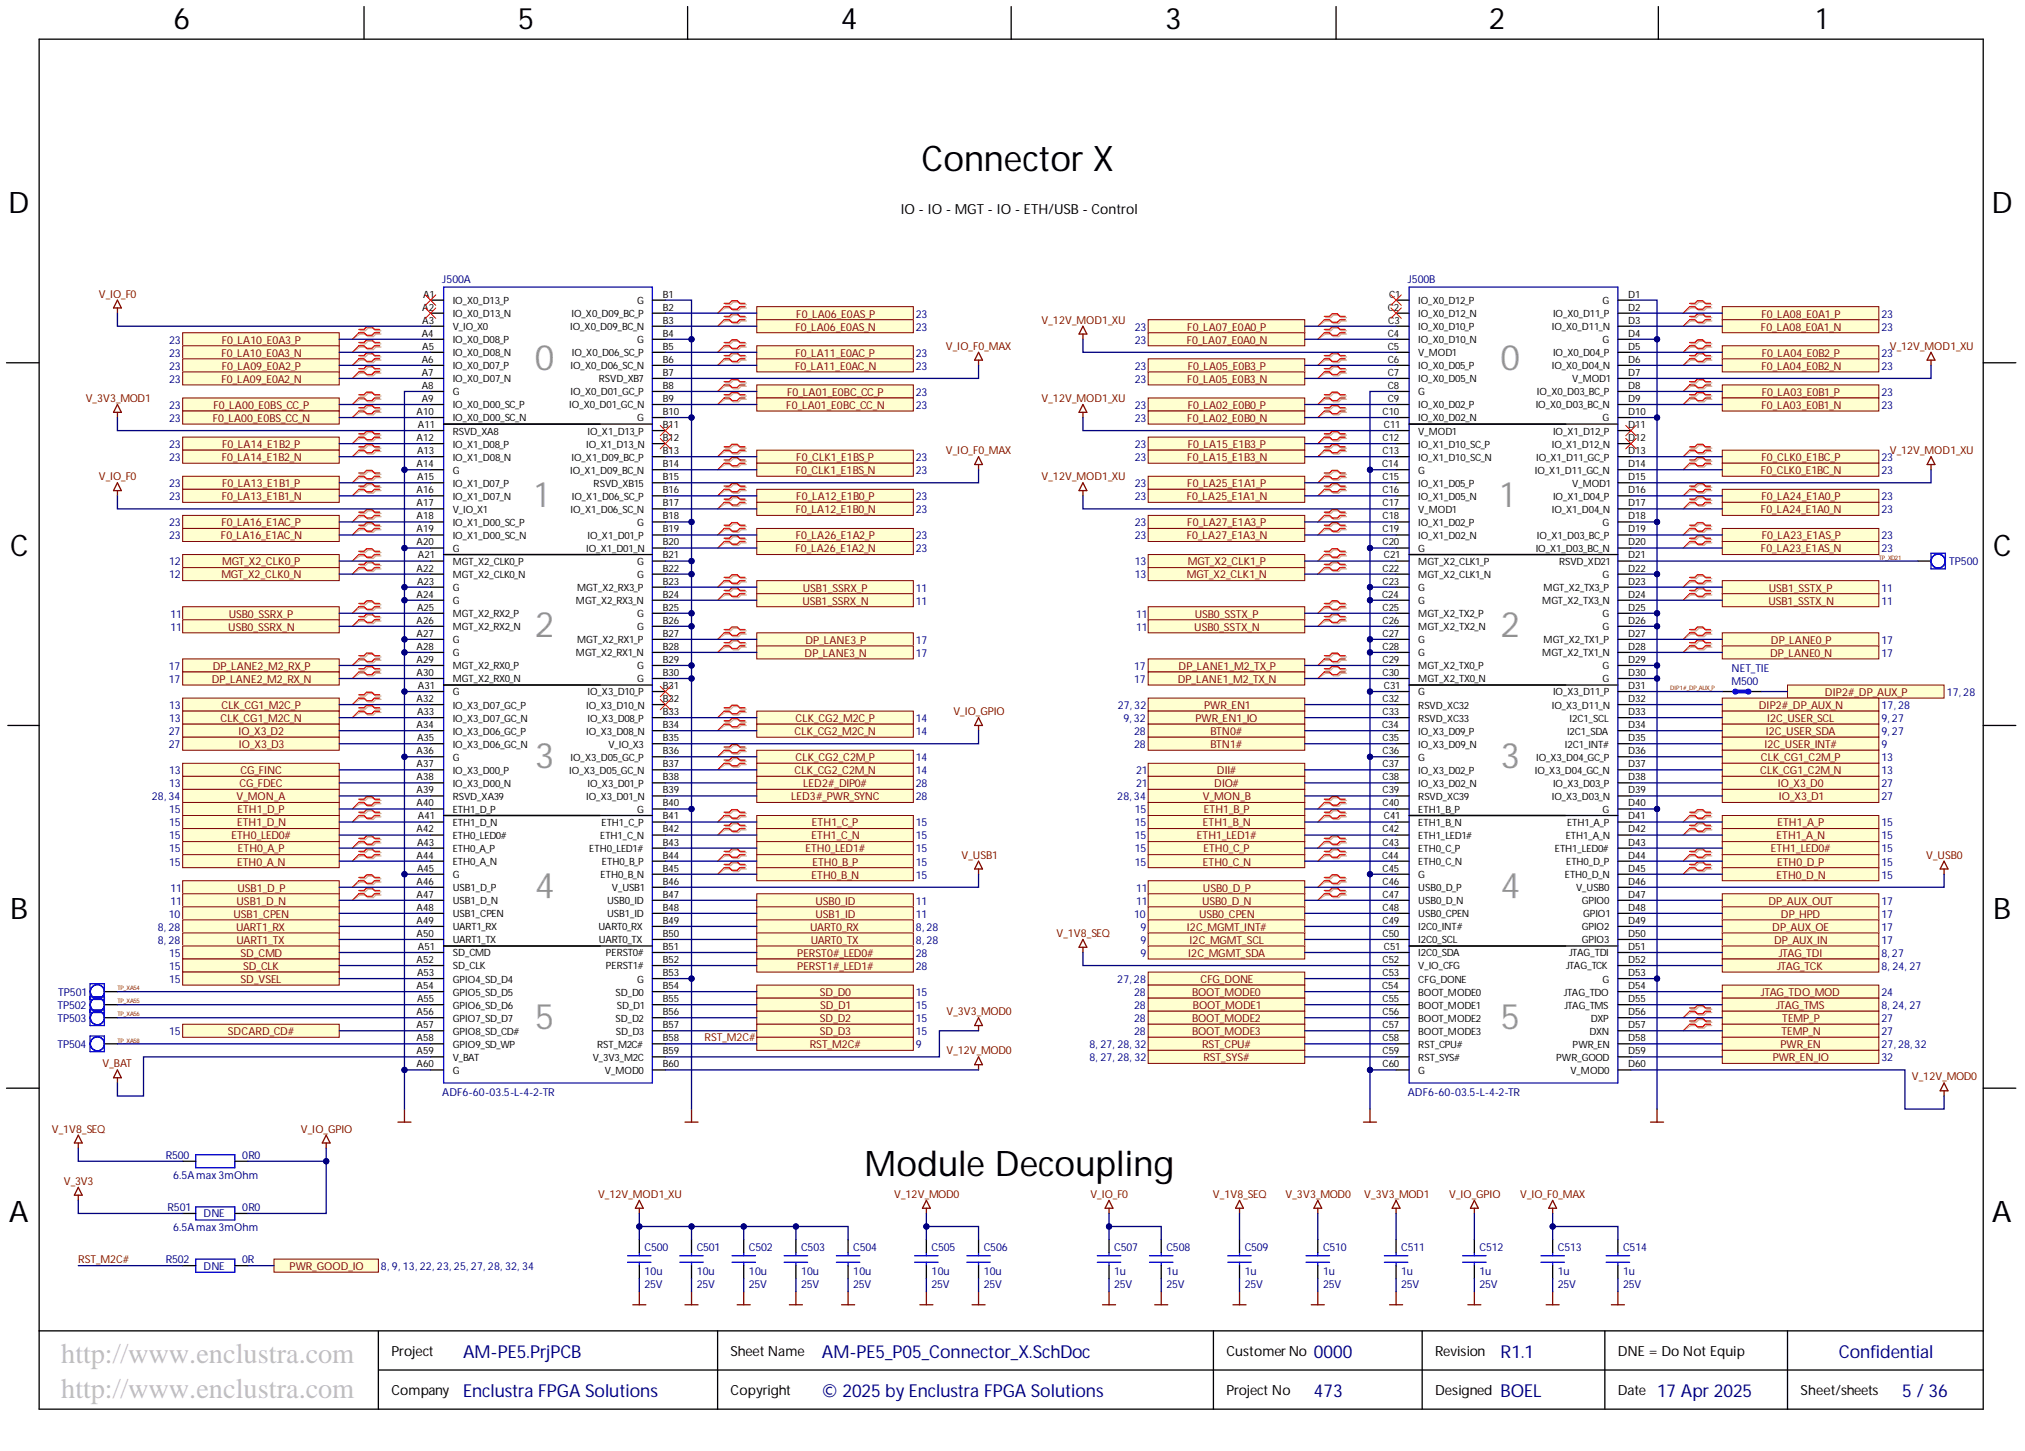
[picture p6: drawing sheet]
<svg xmlns="http://www.w3.org/2000/svg" width="393mm" height="282mm" viewBox="0 0 393 282" stroke-linecap="round" stroke-linejoin="round" font-family="sans-serif">
<defs><g id="words">
<g font-size="6.8">
<text x="179" y="33.3">Connector X</text>
<text x="167.9" y="228.5">Module Decoupling</text>
</g>
<g font-size="6.8" fill="#999">
<text x="103.9" y="71.8">0</text>
<text x="291.5" y="71.8">0</text>
<text x="103.9" y="98.4">1</text>
<text x="291.5" y="98.4">1</text>
<text x="103.9" y="123.8">2</text>
<text x="291.5" y="123.8">2</text>
<text x="103.9" y="149.1">3</text>
<text x="291.5" y="149.1">3</text>
<text x="103.9" y="174.5">4</text>
<text x="291.5" y="174.5">4</text>
<text x="103.9" y="199.8">5</text>
<text x="291.5" y="199.8">5</text>
</g>
<g font-size="5.7">
<text x="33.7" y="5.7">6</text>
<text x="100.6" y="5.7">5</text>
<text x="163.3" y="5.7">4</text>
<text x="226.3" y="5.7">3</text>
<text x="289.2" y="5.7">2</text>
<text x="352.8" y="5.7">1</text>
<text x="1.6" y="41.4">D</text>
<text x="386.8" y="41.4">D</text>
<text x="1.9" y="108.1">C</text>
<text x="387.2" y="108.1">C</text>
<text x="1.9" y="178.5">B</text>
<text x="387.2" y="178.5">B</text>
<text x="1.7" y="237.3">A</text>
<text x="386.9" y="237.3">A</text>
</g>
<g font-size="5.5" fill="#c0c0c0">
<text x="11.9" y="264.7">http://www.enclustra.com</text>
<text x="11.9" y="271.5">http://www.enclustra.com</text>
</g>
<g font-size="3.5" fill="#000080">
<text x="90" y="263.8">AM-PE5.PrjPCB</text>
<text x="159.7" y="263.8">AM-PE5_P05_Connector_X.SchDoc</text>
<text x="255.2" y="263.8">0000</text>
<text x="357.2" y="263.8">Confidential</text>
<text x="90" y="271.4">Enclustra FPGA Solutions</text>
<text x="159.7" y="271.4">© 2025 by Enclustra FPGA Solutions</text>
<text x="255.2" y="271.4">473</text>
<text x="291.5" y="271.4">BOEL</text>
<text x="321.9" y="271.4">17 Apr 2025</text>
<text x="369.5" y="271.4">5 / 36</text>
</g>
<text font-size="3.5" fill="#00007c" x="291.5" y="263.8">R1.1</text>
<g font-size="2.7">
<text x="175" y="41.7">IO - IO - MGT - IO - ETH/USB - Control</text>
<text x="76" y="263.4">Project</text>
<text x="141.9" y="263.4">Sheet Name</text>
<text x="238.2" y="263.4">CustomerNo</text>
<text x="278.8" y="263.4">Revision</text>
<text x="314.3" y="263.4">DNE = Do Not Equip</text>
<text x="76" y="271">Company</text>
<text x="141.9" y="271">Copyright</text>
<text x="238.2" y="271">Project No</text>
<text x="278.8" y="271">Designed</text>
<text x="314.3" y="271">Date</text>
<text x="349.7" y="271">Sheet/sheets</text>
</g>
<g font-size="2.1" fill="#800000">
<text x="19.2" y="57.8">V_IO_F0</text>
<text x="154.5" y="64.2">F0_LA06_E0AS_N</text>
<text x="154.7" y="61.7">F0_LA06_E0AS_P</text>
<text x="202.3" y="62.9">V_12V_MOD1_XU</text>
<text x="230.6" y="64.2">F0_LA07_E0A0_P</text>
<text x="342.1" y="64.2">F0_LA08_E0A1_N</text>
<text x="342.1" y="61.7">F0_LA08_E0A1_P</text>
<text x="43" y="69.3">F0_LA10_E0A3_N</text>
<text x="43.1" y="66.7">F0_LA10_E0A3_P</text>
<text x="43.1" y="71.8">F0_LA09_E0A2_P</text>
<text x="154.4" y="71.8">F0_LA11_E0AC_N</text>
<text x="154.5" y="69.3">F0_LA11_E0AC_P</text>
<text x="183.7" y="67.9">V_IO_F0_MAX</text>
<text x="230.5" y="66.7">F0_LA07_E0A0_N</text>
<text x="230.7" y="71.8">F0_LA05_E0B3_P</text>
<text x="342.1" y="71.8">F0_LA04_E0B2_N</text>
<text x="342.2" y="69.3">F0_LA04_E0B2_P</text>
<text x="367.1" y="67.9">V_12V_MOD1_XU</text>
<text x="43" y="74.4">F0_LA09_E0A2_N</text>
<text x="152.9" y="76.9">F0_LA01_E0BC_CC_P</text>
<text x="230.6" y="74.4">F0_LA05_E0B3_N</text>
<text x="342.2" y="76.9">F0_LA03_E0B1_P</text>
<text x="16.6" y="78.1">V_3V3_MOD1</text>
<text x="41.3" y="82">F0_LA00_E0BS_CC_N</text>
<text x="41.5" y="79.4">F0_LA00_E0BS_CC_P</text>
<text x="152.7" y="79.4">F0_LA01_E0BC_CC_N</text>
<text x="202.3" y="78.1">V_12V_MOD1_XU</text>
<text x="230.6" y="82">F0_LA02_E0B0_N</text>
<text x="230.7" y="79.4">F0_LA02_E0B0_P</text>
<text x="342.1" y="79.4">F0_LA03_E0B1_N</text>
<text x="43.1" y="89.6">F0_LA14_E1B2_N</text>
<text x="43.2" y="87">F0_LA14_E1B2_P</text>
<text x="154.7" y="89.6">F0_CLK1_E1BS_P</text>
<text x="183.7" y="88.2">V_IO_F0_MAX</text>
<text x="230.6" y="89.6">F0_LA15_E1B3_N</text>
<text x="230.7" y="87">F0_LA15_E1B3_P</text>
<text x="342.1" y="89.6">F0_CLK0_E1BC_P</text>
<text x="367.1" y="88.2">V_12V_MOD1_XU</text>
<text x="19.2" y="93.3">V_IO_F0</text>
<text x="43.2" y="94.6">F0_LA13_E1B1_P</text>
<text x="154.6" y="92.1">F0_CLK1_E1BS_N</text>
<text x="202.3" y="93.3">V_12V_MOD1_XU</text>
<text x="230.6" y="94.6">F0_LA25_E1A1_P</text>
<text x="342.1" y="92.1">F0_CLK0_E1BC_N</text>
<text x="43.1" y="97.2">F0_LA13_E1B1_N</text>
<text x="154.6" y="99.7">F0_LA12_E1B0_N</text>
<text x="154.7" y="97.2">F0_LA12_E1B0_P</text>
<text x="230.5" y="97.2">F0_LA25_E1A1_N</text>
<text x="342.1" y="99.7">F0_LA24_E1A0_N</text>
<text x="342.1" y="97.2">F0_LA24_E1A0_P</text>
<text x="42.9" y="104.8">F0_LA16_E1AC_N</text>
<text x="43" y="102.2">F0_LA16_E1AC_P</text>
<text x="154.5" y="107.3">F0_LA26_E1A2_N</text>
<text x="154.6" y="104.8">F0_LA26_E1A2_P</text>
<text x="230.5" y="104.8">F0_LA27_E1A3_N</text>
<text x="230.6" y="102.2">F0_LA27_E1A3_P</text>
<text x="342.1" y="107.3">F0_LA23_E1AS_N</text>
<text x="342.2" y="104.8">F0_LA23_E1AS_P</text>
<text x="43" y="112.4">MGT_X2_CLK0_N</text>
<text x="43.2" y="109.8">MGT_X2_CLK0_P</text>
<text x="230.5" y="112.4">MGT_X2_CLK1_N</text>
<text x="230.7" y="109.8">MGT_X2_CLK1_P</text>
<text x="44.4" y="120">USB0_SSRX_P</text>
<text x="155.9" y="117.4">USB1_SSRX_N</text>
<text x="156" y="114.9">USB1_SSRX_P</text>
<text x="232.1" y="120">USB0_SSTX_P</text>
<text x="343.5" y="117.4">USB1_SSTX_N</text>
<text x="343.6" y="114.9">USB1_SSTX_P</text>
<text x="44.4" y="122.5">USB0_SSRX_N</text>
<text x="156.5" y="125">DP_LANE3_P</text>
<text x="232" y="122.5">USB0_SSTX_N</text>
<text x="344" y="125">DP_LANE0_P</text>
<text x="41.3" y="130.1">DP_LANE2_M2_RX_P</text>
<text x="156.3" y="127.6">DP_LANE3_N</text>
<text x="228.9" y="130.1">DP_LANE1_M2_TX_P</text>
<text x="343.8" y="127.6">DP_LANE0_N</text>
<text x="41.1" y="132.6">DP_LANE2_M2_RX_N</text>
<text x="43" y="137.7">CLK_CG1_M2C_P</text>
<text x="228.8" y="132.6">DP_LANE1_M2_TX_N</text>
<text x="233.9" y="137.7">PWR_EN1</text>
<text x="341.6" y="137.7">DIP2#_DP_AUX_N</text>
<text x="354.5" y="135.2">DIP2#_DP_AUX_P</text>
<text x="42.8" y="140.3">CLK_CG1_M2C_N</text>
<text x="46.3" y="142.8">IO_X3_D2</text>
<text x="154.3" y="142.8">CLK_CG2_M2C_N</text>
<text x="154.5" y="140.3">CLK_CG2_M2C_P</text>
<text x="185.2" y="138.9">V_IO_GPIO</text>
<text x="232.2" y="140.3">PWR_EN1_IO</text>
<text x="235.1" y="142.8">BTN0#</text>
<text x="343" y="142.8">I2C_USER_SDA</text>
<text x="343.2" y="140.3">I2C_USER_SCL</text>
<text x="46.4" y="145.3">IO_X3_D3</text>
<text x="154.5" y="147.9">CLK_CG2_C2M_P</text>
<text x="235.1" y="145.3">BTN1#</text>
<text x="342.1" y="147.9">CLK_CG1_C2M_P</text>
<text x="342.7" y="145.3">I2C_USER_INT#</text>
<text x="46" y="155.5">V_MON_A</text>
<text x="46.5" y="152.9">CG_FDEC</text>
<text x="46.7" y="150.4">CG_FINC</text>
<text x="153.7" y="155.5">LED3#_PWR_SYNC</text>
<text x="154.3" y="150.4">CLK_CG2_C2M_N</text>
<text x="156" y="152.9">LED2#_DIP0#</text>
<text x="233.7" y="155.5">V_MON_B</text>
<text x="235.9" y="152.9">DIO#</text>
<text x="236.4" y="150.4">DII#</text>
<text x="341.9" y="150.4">CLK_CG1_C2M_N</text>
<text x="345.4" y="152.9">IO_X3_D0</text>
<text x="345.5" y="155.5">IO_X3_D1</text>
<text x="46" y="160.5">ETH1_D_N</text>
<text x="46.1" y="158">ETH1_D_P</text>
<text x="157.7" y="160.5">ETH1_C_P</text>
<text x="233.7" y="160.5">ETH1_B_N</text>
<text x="233.8" y="158">ETH1_B_P</text>
<text x="345.3" y="160.5">ETH1_A_P</text>
<text x="44.9" y="163.1">ETH0_LED0#</text>
<text x="46.2" y="165.6">ETH0_A_P</text>
<text x="156.5" y="165.6">ETH0_LED1#</text>
<text x="157.6" y="163.1">ETH1_C_N</text>
<text x="186.8" y="166.8">V_USB1</text>
<text x="232.5" y="163.1">ETH1_LED1#</text>
<text x="233.8" y="165.6">ETH0_C_P</text>
<text x="344" y="165.6">ETH1_LED0#</text>
<text x="345.1" y="163.1">ETH1_A_N</text>
<text x="374.2" y="166.8">V_USB0</text>
<text x="46" y="168.1">ETH0_A_N</text>
<text x="46.1" y="173.2">USB1_D_P</text>
<text x="157.6" y="170.7">ETH0_B_N</text>
<text x="157.8" y="168.1">ETH0_B_P</text>
<text x="233.7" y="168.1">ETH0_C_N</text>
<text x="233.7" y="173.2">USB0_D_P</text>
<text x="345.1" y="170.7">ETH0_D_N</text>
<text x="345.2" y="168.1">ETH0_D_P</text>
<text x="45.4" y="178.3">USB1_CPEN</text>
<text x="46" y="175.7">USB1_D_N</text>
<text x="158.4" y="175.7">USB0_ID</text>
<text x="158.4" y="178.3">USB1_ID</text>
<text x="232.9" y="178.3">USB0_CPEN</text>
<text x="233.5" y="175.7">USB0_D_N</text>
<text x="343.5" y="175.7">DP_AUX_OUT</text>
<text x="345.9" y="178.3">DP_HPD</text>
<text x="45.9" y="180.8">UART1_RX</text>
<text x="46" y="183.3">UART1_TX</text>
<text x="46.7" y="185.9">SD_CMD</text>
<text x="154.9" y="185.9">PERST0#_LED0#</text>
<text x="157.4" y="180.8">UART0_RX</text>
<text x="157.5" y="183.3">UART0_TX</text>
<text x="205.2" y="182">V_1V8_SEQ</text>
<text x="230.5" y="180.8">I2C_MGMT_INT#</text>
<text x="230.8" y="185.9">I2C_MGMT_SDA</text>
<text x="231.1" y="183.3">I2C_MGMT_SCL</text>
<text x="344.3" y="180.8">DP_AUX_OE</text>
<text x="344.6" y="183.3">DP_AUX_IN</text>
<text x="345.5" y="185.9">JTAG_TDI</text>
<text x="46.7" y="190.9">SD_VSEL</text>
<text x="47.2" y="188.4">SD_CLK</text>
<text x="154.9" y="188.4">PERST1#_LED1#</text>
<text x="233.2" y="190.9">CFG_DONE</text>
<text x="345.2" y="188.4">JTAG_TCK</text>
<text x="159.2" y="193.5">SD_D0</text>
<text x="159.3" y="196">SD_D1</text>
<text x="183.8" y="197.2">V_3V3_MOD0</text>
<text x="231.6" y="193.5">BOOT_MODE0</text>
<text x="231.7" y="196">BOOT_MODE1</text>
<text x="342.1" y="193.5">JTAG_TDO_MOD</text>
<text x="345" y="196">JTAG_TMS</text>
<text x="44.3" y="201.1">SDCARD_CD#</text>
<text x="136.9" y="202.3">RST_M2C#</text>
<text x="157.3" y="203.6">RST_M2C#</text>
<text x="159.2" y="198.5">SD_D2</text>
<text x="159.2" y="201.1">SD_D3</text>
<text x="231.6" y="198.5">BOOT_MODE2</text>
<text x="231.6" y="201.1">BOOT_MODE3</text>
<text x="233.5" y="203.6">RST_CPU#</text>
<text x="345.9" y="203.6">PWR_EN</text>
<text x="346" y="201.1">TEMP_N</text>
<text x="346.2" y="198.5">TEMP_P</text>
<text x="19.9" y="207.3">V_BAT</text>
<text x="183.8" y="204.8">V_12V_MOD0</text>
<text x="233.8" y="206.2">RST_SYS#</text>
<text x="344.3" y="206.2">PWR_EN_IO</text>
<text x="371.4" y="209.9">V_12V_MOD0</text>
<text x="10.1" y="220">V_1V8_SEQ</text>
<text x="58.5" y="220">V_IO_GPIO</text>
<text x="12.4" y="230.1">V_3V3</text>
<text x="116.2" y="232.7">V_12V_MOD1_XU</text>
<text x="173.7" y="232.7">V_12V_MOD0</text>
<text x="211.8" y="232.7">V_IO_F0</text>
<text x="235.6" y="232.7">V_1V8_SEQ</text>
<text x="249.7" y="232.7">V_3V3_MOD0</text>
<text x="265" y="232.7">V_3V3_MOD1</text>
<text x="281.5" y="232.7">V_IO_GPIO</text>
<text x="295.3" y="232.7">V_IO_F0_MAX</text>
<text x="15.2" y="245.4">RST_M2C#</text>
<text x="56.3" y="246.7">PWR_GOOD_IO</text>
</g>
<g font-size="2.1" fill="#000080">
<text x="85.9" y="55">J500A</text>
<text x="273.5" y="55">J500B</text>
<text x="177.9" y="61.7">23</text>
<text x="177.9" y="64.2">23</text>
<text x="220.4" y="64.2">23</text>
<text x="365.5" y="61.7">23</text>
<text x="365.5" y="64.2">23</text>
<text x="32.9" y="66.7">23</text>
<text x="32.9" y="69.3">23</text>
<text x="32.9" y="71.8">23</text>
<text x="177.9" y="69.3">23</text>
<text x="177.9" y="71.8">23</text>
<text x="220.4" y="66.7">23</text>
<text x="220.4" y="71.8">23</text>
<text x="365.5" y="69.3">23</text>
<text x="365.5" y="71.8">23</text>
<text x="32.9" y="74.4">23</text>
<text x="177.9" y="76.9">23</text>
<text x="220.4" y="74.4">23</text>
<text x="365.5" y="76.9">23</text>
<text x="32.9" y="79.4">23</text>
<text x="32.9" y="82">23</text>
<text x="177.9" y="79.4">23</text>
<text x="220.4" y="79.4">23</text>
<text x="220.4" y="82">23</text>
<text x="365.5" y="79.4">23</text>
<text x="32.9" y="87">23</text>
<text x="32.9" y="89.6">23</text>
<text x="177.9" y="89.6">23</text>
<text x="220.4" y="87">23</text>
<text x="220.4" y="89.6">23</text>
<text x="365.5" y="89.6">23</text>
<text x="32.9" y="94.6">23</text>
<text x="177.9" y="92.1">23</text>
<text x="220.4" y="94.6">23</text>
<text x="365.5" y="92.1">23</text>
<text x="32.9" y="97.2">23</text>
<text x="177.9" y="97.2">23</text>
<text x="177.9" y="99.7">23</text>
<text x="220.4" y="97.2">23</text>
<text x="365.5" y="97.2">23</text>
<text x="365.5" y="99.7">23</text>
<text x="32.9" y="102.2">23</text>
<text x="32.9" y="104.8">23</text>
<text x="177.9" y="104.8">23</text>
<text x="177.9" y="107.3">23</text>
<text x="220.4" y="102.2">23</text>
<text x="220.4" y="104.8">23</text>
<text x="365.5" y="104.8">23</text>
<text x="365.5" y="107.3">23</text>
<text x="32.9" y="109.8">12</text>
<text x="32.9" y="112.4">12</text>
<text x="220.4" y="109.8">13</text>
<text x="220.4" y="112.4">13</text>
<text x="378.6" y="109.8">TP500</text>
<text x="33.1" y="120">11</text>
<text x="177.9" y="114.9">11</text>
<text x="177.9" y="117.4">11</text>
<text x="220.7" y="120">11</text>
<text x="365.5" y="114.9">11</text>
<text x="365.5" y="117.4">11</text>
<text x="33.1" y="122.5">11</text>
<text x="177.9" y="125">17</text>
<text x="220.7" y="122.5">11</text>
<text x="365.5" y="125">17</text>
<text x="32.8" y="130.1">17</text>
<text x="177.9" y="127.6">17</text>
<text x="220.3" y="130.1">17</text>
<text x="336.3" y="130.5">NET_TIE</text>
<text x="365.5" y="127.6">17</text>
<text x="32.8" y="132.6">17</text>
<text x="32.9" y="137.7">13</text>
<text x="217.1" y="137.7">27, 32</text>
<text x="220.3" y="132.6">17</text>
<text x="336.3" y="133.1">M500</text>
<text x="365.5" y="137.7">17, 28</text>
<text x="378.1" y="135.2">17, 28</text>
<text x="32.8" y="142.8">27</text>
<text x="32.9" y="140.3">13</text>
<text x="177.9" y="140.3">14</text>
<text x="177.9" y="142.8">14</text>
<text x="218.2" y="140.3">9, 32</text>
<text x="220.3" y="142.8">28</text>
<text x="365.5" y="140.3">9, 27</text>
<text x="365.5" y="142.8">9, 27</text>
<text x="32.8" y="145.3">27</text>
<text x="177.9" y="147.9">14</text>
<text x="220.3" y="145.3">28</text>
<text x="365.5" y="145.3">9</text>
<text x="365.5" y="147.9">13</text>
<text x="29.5" y="155.5">28, 34</text>
<text x="32.9" y="150.4">13</text>
<text x="32.9" y="152.9">13</text>
<text x="177.9" y="150.4">14</text>
<text x="177.9" y="152.9">28</text>
<text x="177.9" y="155.5">28</text>
<text x="217" y="155.5">28, 34</text>
<text x="220.7" y="150.4">21</text>
<text x="220.7" y="152.9">21</text>
<text x="365.5" y="150.4">13</text>
<text x="365.5" y="152.9">27</text>
<text x="365.5" y="155.5">27</text>
<text x="32.9" y="158">15</text>
<text x="32.9" y="160.5">15</text>
<text x="177.9" y="160.5">15</text>
<text x="220.4" y="158">15</text>
<text x="220.4" y="160.5">15</text>
<text x="365.5" y="160.5">15</text>
<text x="32.9" y="163.1">15</text>
<text x="32.9" y="165.6">15</text>
<text x="177.9" y="163.1">15</text>
<text x="177.9" y="165.6">15</text>
<text x="220.4" y="163.1">15</text>
<text x="220.4" y="165.6">15</text>
<text x="365.5" y="163.1">15</text>
<text x="365.5" y="165.6">15</text>
<text x="32.9" y="168.1">15</text>
<text x="33.1" y="173.2">11</text>
<text x="177.9" y="168.1">15</text>
<text x="177.9" y="170.7">15</text>
<text x="220.4" y="168.1">15</text>
<text x="220.7" y="173.2">11</text>
<text x="365.5" y="168.1">15</text>
<text x="365.5" y="170.7">15</text>
<text x="32.8" y="178.3">10</text>
<text x="33.1" y="175.7">11</text>
<text x="177.9" y="175.7">11</text>
<text x="177.9" y="178.3">11</text>
<text x="220.3" y="178.3">10</text>
<text x="220.7" y="175.7">11</text>
<text x="365.5" y="175.7">17</text>
<text x="365.5" y="178.3">17</text>
<text x="30.7" y="180.8">8, 28</text>
<text x="30.7" y="183.3">8, 28</text>
<text x="32.9" y="185.9">15</text>
<text x="177.9" y="180.8">8, 28</text>
<text x="177.9" y="183.3">8, 28</text>
<text x="177.9" y="185.9">28</text>
<text x="221.5" y="180.8">9</text>
<text x="221.5" y="183.3">9</text>
<text x="221.5" y="185.9">9</text>
<text x="365.5" y="180.8">17</text>
<text x="365.5" y="183.3">17</text>
<text x="365.5" y="185.9">8, 27</text>
<text x="32.9" y="188.4">15</text>
<text x="32.9" y="190.9">15</text>
<text x="177.9" y="188.4">28</text>
<text x="217" y="190.9">27, 28</text>
<text x="365.5" y="188.4">8, 24, 27</text>
<text x="11.2" y="196">TP502</text>
<text x="11.3" y="193.5">TP501</text>
<text x="177.9" y="193.5">15</text>
<text x="177.9" y="196">15</text>
<text x="220.3" y="193.5">28</text>
<text x="220.3" y="196">28</text>
<text x="365.5" y="193.5">24</text>
<text x="365.5" y="196">8, 24, 27</text>
<text x="11.2" y="198.5">TP503</text>
<text x="11.2" y="203.6">TP504</text>
<text x="32.9" y="201.1">15</text>
<text x="177.9" y="198.5">15</text>
<text x="177.9" y="201.1">15</text>
<text x="177.9" y="203.6">9</text>
<text x="211.6" y="203.6">8, 27, 28, 32</text>
<text x="220.3" y="198.5">28</text>
<text x="220.3" y="201.1">28</text>
<text x="365.5" y="198.5">27</text>
<text x="365.5" y="201.1">27</text>
<text x="365.5" y="203.6">27, 28, 32</text>
<text x="211.6" y="206.2">8, 27, 28, 32</text>
<text x="365.5" y="206.2">32</text>
<text x="85.9" y="212.9">ADF6-60-03.5-L-4-2-TR</text>
<text x="273.5" y="212.9">ADF6-60-03.5-L-4-2-TR</text>
<text x="32.2" y="225.1">R500</text>
<text x="47.1" y="225.1">0R0</text>
<text x="33.6" y="229">6.5Amax3mOhm</text>
<text x="32.5" y="235.2">R501</text>
<text x="33.6" y="239.1">6.5Amax3mOhm</text>
<text x="39.5" y="236.5">DNE</text>
<text x="47.1" y="235.2">0R0</text>
<text x="32.2" y="245.4">R502</text>
<text x="47.1" y="245.4">0R</text>
<text x="125.2" y="243.1">C500</text>
<text x="135.3" y="243.1">C501</text>
<text x="145.5" y="243.1">C502</text>
<text x="155.6" y="243.1">C503</text>
<text x="165.8" y="243.1">C504</text>
<text x="181" y="243.1">C505</text>
<text x="191.1" y="243.1">C506</text>
<text x="216.4" y="243.1">C507</text>
<text x="226.6" y="243.1">C508</text>
<text x="241.8" y="243.1">C509</text>
<text x="257" y="243.1">C510</text>
<text x="272.2" y="243.1">C511</text>
<text x="287.4" y="243.1">C512</text>
<text x="302.6" y="243.1">C513</text>
<text x="315.3" y="243.1">C514</text>
<text x="39.5" y="246.6">DNE</text>
<text x="74" y="246.7">8, 9, 13, 22, 23, 25, 27, 28, 32, 34</text>
<text x="125.2" y="250.2">25V</text>
<text x="125.2" y="247.6">10u</text>
<text x="135.3" y="250.2">25V</text>
<text x="135.3" y="247.6">10u</text>
<text x="145.5" y="250.2">25V</text>
<text x="145.5" y="247.6">10u</text>
<text x="155.6" y="250.2">25V</text>
<text x="155.6" y="247.6">10u</text>
<text x="165.8" y="250.2">25V</text>
<text x="165.8" y="247.6">10u</text>
<text x="181" y="250.2">25V</text>
<text x="181" y="247.6">10u</text>
<text x="191.1" y="250.2">25V</text>
<text x="191.1" y="247.6">10u</text>
<text x="216.4" y="250.2">25V</text>
<text x="216.4" y="247.6">1u</text>
<text x="226.6" y="250.2">25V</text>
<text x="226.6" y="247.6">1u</text>
<text x="241.8" y="250.2">25V</text>
<text x="241.8" y="247.6">1u</text>
<text x="257" y="250.2">25V</text>
<text x="257" y="247.6">1u</text>
<text x="272.2" y="250.2">25V</text>
<text x="272.2" y="247.6">1u</text>
<text x="287.4" y="250.2">25V</text>
<text x="287.4" y="247.6">1u</text>
<text x="302.6" y="250.2">25V</text>
<text x="302.6" y="247.6">1u</text>
<text x="315.3" y="250.2">25V</text>
<text x="315.3" y="247.6">1u</text>
</g>
<g font-size="1.9">
<text x="82.2" y="57.8">A1</text>
<text x="87.9" y="59.1">IO_X0_D13_P</text>
<text x="123.8" y="59.1">G</text>
<text x="128.7" y="57.8">B1</text>
<text x="269.8" y="57.8">C1</text>
<text x="275.5" y="59.1">IO_X0_D12_P</text>
<text x="311.3" y="59.1">G</text>
<text x="316.3" y="57.8">D1</text>
<text x="81.9" y="65.4">A4</text>
<text x="82" y="60.3">A2</text>
<text x="82" y="62.9">A3</text>
<text x="87.9" y="61.6">IO_X0_D13_N</text>
<text x="87.9" y="64.1">V_IO_X0</text>
<text x="110.8" y="64.1">IO_X0_D09_BC_N</text>
<text x="111" y="61.6">IO_X0_D09_BC_P</text>
<text x="128.7" y="60.3">B2</text>
<text x="128.7" y="62.9">B3</text>
<text x="128.7" y="65.4">B4</text>
<text x="269.6" y="60.3">C2</text>
<text x="269.6" y="65.4">C4</text>
<text x="269.7" y="62.9">C3</text>
<text x="275.5" y="61.6">IO_X0_D12_N</text>
<text x="275.5" y="64.1">IO_X0_D10_P</text>
<text x="301.4" y="64.1">IO_X0_D11_N</text>
<text x="301.7" y="61.6">IO_X0_D11_P</text>
<text x="316.3" y="60.3">D2</text>
<text x="316.3" y="62.9">D3</text>
<text x="316.3" y="65.4">D4</text>
<text x="81.9" y="70.5">A6</text>
<text x="82" y="67.9">A5</text>
<text x="87.9" y="66.7">IO_X0_D08_P</text>
<text x="87.9" y="69.2">IO_X0_D08_N</text>
<text x="87.9" y="71.7">IO_X0_D07_P</text>
<text x="110.8" y="71.7">IO_X0_D06_SC_N</text>
<text x="111.1" y="69.2">IO_X0_D06_SC_P</text>
<text x="123.8" y="66.7">G</text>
<text x="128.7" y="67.9">B5</text>
<text x="128.7" y="70.5">B6</text>
<text x="269.6" y="67.9">C5</text>
<text x="269.6" y="70.5">C6</text>
<text x="275.5" y="66.7">IO_X0_D10_N</text>
<text x="275.5" y="69.2">V_MOD1</text>
<text x="275.5" y="71.7">IO_X0_D05_P</text>
<text x="301.4" y="71.7">IO_X0_D04_N</text>
<text x="301.7" y="69.2">IO_X0_D04_P</text>
<text x="311.3" y="66.7">G</text>
<text x="316.3" y="67.9">D5</text>
<text x="316.3" y="70.5">D6</text>
<text x="81.9" y="73">A7</text>
<text x="81.9" y="75.5">A8</text>
<text x="87.9" y="74.3">IO_X0_D07_N</text>
<text x="87.9" y="76.8">G</text>
<text x="110.8" y="76.8">IO_X0_D01_GC_P</text>
<text x="116.3" y="74.3">RSVD_XB7</text>
<text x="128.7" y="73">B7</text>
<text x="128.7" y="75.5">B8</text>
<text x="269.6" y="73">C7</text>
<text x="269.6" y="75.5">C8</text>
<text x="275.5" y="74.3">IO_X0_D05_N</text>
<text x="275.5" y="76.8">G</text>
<text x="298.6" y="76.8">IO_X0_D03_BC_P</text>
<text x="305.4" y="74.3">V_MOD1</text>
<text x="316.3" y="73">D7</text>
<text x="316.3" y="75.5">D8</text>
<text x="80.9" y="80.6">A10</text>
<text x="81.2" y="83.1">A11</text>
<text x="81.9" y="78.1">A9</text>
<text x="87.9" y="79.3">IO_X0_D00_SC_P</text>
<text x="87.9" y="81.9">IO_X0_D00_SC_N</text>
<text x="110.6" y="79.3">IO_X0_D01_GC_N</text>
<text x="123.8" y="81.9">G</text>
<text x="128.7" y="78.1">B9</text>
<text x="128.7" y="80.6">B10</text>
<text x="128.7" y="83.1">B11</text>
<text x="268.6" y="80.6">C10</text>
<text x="268.8" y="83.1">C11</text>
<text x="269.6" y="78.1">C9</text>
<text x="275.5" y="79.3">IO_X0_D02_P</text>
<text x="275.5" y="81.9">IO_X0_D02_N</text>
<text x="298.3" y="79.3">IO_X0_D03_BC_N</text>
<text x="311.3" y="81.9">G</text>
<text x="316.3" y="78.1">D9</text>
<text x="316.3" y="80.6">D10</text>
<text x="316.3" y="83.1">D11</text>
<text x="80.9" y="85.7">A12</text>
<text x="81" y="88.2">A13</text>
<text x="87.9" y="84.4">RSVD_XA8</text>
<text x="87.9" y="86.9">IO_X1_D08_P</text>
<text x="87.9" y="89.5">IO_X1_D08_N</text>
<text x="111" y="89.5">IO_X1_D09_BC_P</text>
<text x="113.9" y="86.9">IO_X1_D13_N</text>
<text x="114.1" y="84.4">IO_X1_D13_P</text>
<text x="128.7" y="85.7">B12</text>
<text x="128.7" y="88.2">B13</text>
<text x="268.6" y="85.7">C12</text>
<text x="268.6" y="88.2">C13</text>
<text x="275.5" y="84.4">V_MOD1</text>
<text x="275.5" y="86.9">IO_X1_D10_SC_P</text>
<text x="275.5" y="89.5">IO_X1_D10_SC_N</text>
<text x="298.4" y="89.5">IO_X1_D11_GC_P</text>
<text x="301.4" y="86.9">IO_X1_D12_N</text>
<text x="301.7" y="84.4">IO_X1_D12_P</text>
<text x="316.3" y="85.7">D12</text>
<text x="316.3" y="88.2">D13</text>
<text x="80.9" y="90.7">A14</text>
<text x="80.9" y="95.8">A16</text>
<text x="81" y="93.3">A15</text>
<text x="87.9" y="92">G</text>
<text x="87.9" y="94.5">IO_X1_D07_P</text>
<text x="110.8" y="92">IO_X1_D09_BC_N</text>
<text x="115.3" y="94.5">RSVD_XB15</text>
<text x="128.7" y="90.7">B14</text>
<text x="128.7" y="93.3">B15</text>
<text x="128.7" y="95.8">B16</text>
<text x="268.5" y="90.7">C14</text>
<text x="268.6" y="93.3">C15</text>
<text x="268.6" y="95.8">C16</text>
<text x="275.5" y="92">G</text>
<text x="275.5" y="94.5">IO_X1_D05_P</text>
<text x="298.1" y="92">IO_X1_D11_GC_N</text>
<text x="305.4" y="94.5">V_MOD1</text>
<text x="316.3" y="90.7">D14</text>
<text x="316.3" y="93.3">D15</text>
<text x="316.3" y="95.8">D16</text>
<text x="80.9" y="98.3">A17</text>
<text x="80.9" y="100.9">A18</text>
<text x="87.9" y="97.1">IO_X1_D07_N</text>
<text x="87.9" y="99.6">V_IO_X1</text>
<text x="110.8" y="99.6">IO_X1_D06_SC_N</text>
<text x="111.1" y="97.1">IO_X1_D06_SC_P</text>
<text x="128.7" y="98.3">B17</text>
<text x="128.7" y="100.9">B18</text>
<text x="268.6" y="98.3">C17</text>
<text x="268.6" y="100.9">C18</text>
<text x="275.5" y="97.1">IO_X1_D05_N</text>
<text x="275.5" y="99.6">V_MOD1</text>
<text x="301.4" y="99.6">IO_X1_D04_N</text>
<text x="301.7" y="97.1">IO_X1_D04_P</text>
<text x="316.3" y="98.3">D17</text>
<text x="316.3" y="100.9">D18</text>
<text x="80.9" y="103.4">A19</text>
<text x="80.9" y="106">A20</text>
<text x="87.9" y="102.1">IO_X1_D00_SC_P</text>
<text x="87.9" y="104.7">IO_X1_D00_SC_N</text>
<text x="87.9" y="107.2">G</text>
<text x="113.9" y="107.2">IO_X1_D01_N</text>
<text x="114.1" y="104.7">IO_X1_D01_P</text>
<text x="123.8" y="102.1">G</text>
<text x="128.7" y="103.4">B19</text>
<text x="128.7" y="106">B20</text>
<text x="268.6" y="103.4">C19</text>
<text x="268.6" y="106">C20</text>
<text x="275.5" y="102.1">IO_X1_D02_P</text>
<text x="275.5" y="104.7">IO_X1_D02_N</text>
<text x="275.5" y="107.2">G</text>
<text x="298.3" y="107.2">IO_X1_D03_BC_N</text>
<text x="298.6" y="104.7">IO_X1_D03_BC_P</text>
<text x="311.3" y="102.1">G</text>
<text x="316.3" y="103.4">D19</text>
<text x="316.3" y="106">D20</text>
<text x="80.9" y="111">A22</text>
<text x="81" y="113.6">A23</text>
<text x="81.2" y="108.5">A21</text>
<text x="87.9" y="109.8">MGT_X2_CLK0_P</text>
<text x="87.9" y="112.3">MGT_X2_CLK0_N</text>
<text x="123.8" y="109.8">G</text>
<text x="123.8" y="112.3">G</text>
<text x="128.7" y="108.5">B21</text>
<text x="128.7" y="111">B22</text>
<text x="128.7" y="113.6">B23</text>
<text x="268.6" y="111">C22</text>
<text x="268.6" y="113.6">C23</text>
<text x="268.8" y="108.5">C21</text>
<text x="275.5" y="109.8">MGT_X2_CLK1_P</text>
<text x="275.5" y="112.3">MGT_X2_CLK1_N</text>
<text x="302.9" y="109.8">RSVD_XD21</text>
<text x="311.3" y="112.3">G</text>
<text x="316.3" y="108.5">D21</text>
<text x="316.3" y="111">D22</text>
<text x="316.3" y="113.6">D23</text>
<text x="80.9" y="116.1">A24</text>
<text x="81" y="118.6">A25</text>
<text x="87.9" y="114.8">G</text>
<text x="87.9" y="117.4">G</text>
<text x="87.9" y="119.9">MGT_X2_RX2_P</text>
<text x="111.9" y="117.4">MGT_X2_RX3_N</text>
<text x="112.1" y="114.8">MGT_X2_RX3_P</text>
<text x="123.8" y="119.9">G</text>
<text x="128.7" y="116.1">B24</text>
<text x="128.7" y="118.6">B25</text>
<text x="268.5" y="116.1">C24</text>
<text x="268.6" y="118.6">C25</text>
<text x="275.5" y="114.8">G</text>
<text x="275.5" y="117.4">G</text>
<text x="275.5" y="119.9">MGT_X2_TX2_P</text>
<text x="299.6" y="117.4">MGT_X2_TX3_N</text>
<text x="299.8" y="114.8">MGT_X2_TX3_P</text>
<text x="311.3" y="119.9">G</text>
<text x="316.3" y="116.1">D24</text>
<text x="316.3" y="118.6">D25</text>
<text x="80.9" y="121.2">A26</text>
<text x="80.9" y="123.7">A27</text>
<text x="87.9" y="122.4">MGT_X2_RX2_N</text>
<text x="87.9" y="125">G</text>
<text x="112.1" y="125">MGT_X2_RX1_P</text>
<text x="123.8" y="122.4">G</text>
<text x="128.7" y="121.2">B26</text>
<text x="128.7" y="123.7">B27</text>
<text x="268.6" y="121.2">C26</text>
<text x="268.6" y="123.7">C27</text>
<text x="275.5" y="122.4">MGT_X2_TX2_N</text>
<text x="275.5" y="125">G</text>
<text x="299.8" y="125">MGT_X2_TX1_P</text>
<text x="311.3" y="122.4">G</text>
<text x="316.3" y="121.2">D26</text>
<text x="316.3" y="123.7">D27</text>
<text x="80.9" y="126.2">A28</text>
<text x="80.9" y="128.8">A29</text>
<text x="80.9" y="131.3">A30</text>
<text x="87.9" y="127.5">G</text>
<text x="87.9" y="130">MGT_X2_RX0_P</text>
<text x="111.9" y="127.5">MGT_X2_RX1_N</text>
<text x="123.8" y="130">G</text>
<text x="128.7" y="126.2">B28</text>
<text x="128.7" y="128.8">B29</text>
<text x="128.7" y="131.3">B30</text>
<text x="268.6" y="126.2">C28</text>
<text x="268.6" y="128.8">C29</text>
<text x="268.6" y="131.3">C30</text>
<text x="275.5" y="127.5">G</text>
<text x="275.5" y="130">MGT_X2_TX0_P</text>
<text x="299.6" y="127.5">MGT_X2_TX1_N</text>
<text x="311.3" y="130">G</text>
<text x="316.3" y="126.2">D28</text>
<text x="316.3" y="128.8">D29</text>
<text x="316.3" y="131.3">D30</text>
<text x="80.9" y="136.4">A32</text>
<text x="81.2" y="133.8">A31</text>
<text x="87.9" y="132.6">MGT_X2_RX0_N</text>
<text x="87.9" y="135.1">G</text>
<text x="87.9" y="137.6">IO_X3_D07_GC_P</text>
<text x="113.9" y="137.6">IO_X3_D10_N</text>
<text x="114.1" y="135.1">IO_X3_D10_P</text>
<text x="123.8" y="132.6">G</text>
<text x="128.7" y="133.8">B31</text>
<text x="128.7" y="136.4">B32</text>
<text x="268.6" y="136.4">C32</text>
<text x="268.8" y="133.8">C31</text>
<text x="275.5" y="132.6">MGT_X2_TX0_N</text>
<text x="275.5" y="135.1">G</text>
<text x="275.5" y="137.6">RSVD_XC32</text>
<text x="301.4" y="137.6">IO_X3_D11_N</text>
<text x="301.7" y="135.1">IO_X3_D11_P</text>
<text x="311.3" y="132.6">G</text>
<text x="316.3" y="133.8">D31</text>
<text x="316.3" y="136.4">D32</text>
<text x="80.9" y="141.4">A34</text>
<text x="81" y="138.9">A33</text>
<text x="81" y="144">A35</text>
<text x="87.9" y="140.2">IO_X3_D07_GC_N</text>
<text x="87.9" y="142.7">IO_X3_D06_GC_P</text>
<text x="113.9" y="142.7">IO_X3_D08_N</text>
<text x="114.1" y="140.2">IO_X3_D08_P</text>
<text x="128.7" y="138.9">B33</text>
<text x="128.7" y="141.4">B34</text>
<text x="128.7" y="144">B35</text>
<text x="268.5" y="141.4">C34</text>
<text x="268.6" y="138.9">C33</text>
<text x="268.6" y="144">C35</text>
<text x="275.5" y="140.2">RSVD_XC33</text>
<text x="275.5" y="142.7">IO_X3_D09_P</text>
<text x="304.4" y="142.7">I2C1_SDA</text>
<text x="304.9" y="140.2">I2C1_SCL</text>
<text x="316.3" y="138.9">D33</text>
<text x="316.3" y="141.4">D34</text>
<text x="316.3" y="144">D35</text>
<text x="80.9" y="146.5">A36</text>
<text x="80.9" y="149">A37</text>
<text x="87.9" y="145.2">IO_X3_D06_GC_N</text>
<text x="87.9" y="147.8">G</text>
<text x="110.8" y="147.8">IO_X3_D05_GC_P</text>
<text x="118.2" y="145.2">V_IO_X3</text>
<text x="128.7" y="146.5">B36</text>
<text x="128.7" y="149">B37</text>
<text x="268.6" y="146.5">C36</text>
<text x="268.6" y="149">C37</text>
<text x="275.5" y="145.2">IO_X3_D09_N</text>
<text x="275.5" y="147.8">G</text>
<text x="298.4" y="147.8">IO_X3_D04_GC_P</text>
<text x="304" y="145.2">I2C1_INT#</text>
<text x="316.3" y="146.5">D36</text>
<text x="316.3" y="149">D37</text>
<text x="80.9" y="151.6">A38</text>
<text x="80.9" y="154.1">A39</text>
<text x="87.9" y="150.3">IO_X3_D00_P</text>
<text x="87.9" y="152.8">IO_X3_D00_N</text>
<text x="87.9" y="155.4">RSVD_XA39</text>
<text x="110.6" y="150.3">IO_X3_D05_GC_N</text>
<text x="113.9" y="155.4">IO_X3_D01_N</text>
<text x="114.1" y="152.8">IO_X3_D01_P</text>
<text x="128.7" y="151.6">B38</text>
<text x="128.7" y="154.1">B39</text>
<text x="268.6" y="151.6">C38</text>
<text x="268.6" y="154.1">C39</text>
<text x="275.5" y="150.3">IO_X3_D02_P</text>
<text x="275.5" y="152.8">IO_X3_D02_N</text>
<text x="275.5" y="155.4">RSVD_XC39</text>
<text x="298.1" y="150.3">IO_X3_D04_GC_N</text>
<text x="301.4" y="155.4">IO_X3_D03_N</text>
<text x="301.7" y="152.8">IO_X3_D03_P</text>
<text x="316.3" y="151.6">D38</text>
<text x="316.3" y="154.1">D39</text>
<text x="80.9" y="156.6">A40</text>
<text x="80.9" y="161.7">A42</text>
<text x="81.2" y="159.2">A41</text>
<text x="87.9" y="157.9">ETH1_D_P</text>
<text x="87.9" y="160.4">ETH1_D_N</text>
<text x="116.8" y="160.4">ETH1_C_P</text>
<text x="123.8" y="157.9">G</text>
<text x="128.7" y="156.6">B40</text>
<text x="128.7" y="159.2">B41</text>
<text x="128.7" y="161.7">B42</text>
<text x="268.6" y="156.6">C40</text>
<text x="268.6" y="161.7">C42</text>
<text x="268.8" y="159.2">C41</text>
<text x="275.5" y="157.9">ETH1_B_P</text>
<text x="275.5" y="160.4">ETH1_B_N</text>
<text x="304.4" y="160.4">ETH1_A_P</text>
<text x="311.3" y="157.9">G</text>
<text x="316.3" y="156.6">D40</text>
<text x="316.3" y="159.2">D41</text>
<text x="316.3" y="161.7">D42</text>
<text x="80.9" y="166.8">A44</text>
<text x="81" y="164.2">A43</text>
<text x="87.9" y="163">ETH0_LED0#</text>
<text x="87.9" y="165.5">ETH0_A_P</text>
<text x="114.5" y="165.5">ETH0_LED1#</text>
<text x="116.6" y="163">ETH1_C_N</text>
<text x="128.7" y="164.2">B43</text>
<text x="128.7" y="166.8">B44</text>
<text x="268.5" y="166.8">C44</text>
<text x="268.6" y="164.2">C43</text>
<text x="275.5" y="163">ETH1_LED1#</text>
<text x="275.5" y="165.5">ETH0_C_P</text>
<text x="302" y="165.5">ETH1_LED0#</text>
<text x="304.1" y="163">ETH1_A_N</text>
<text x="316.3" y="164.2">D43</text>
<text x="316.3" y="166.8">D44</text>
<text x="80.9" y="171.9">A46</text>
<text x="81" y="169.3">A45</text>
<text x="87.9" y="168">ETH0_A_N</text>
<text x="87.9" y="170.6">G</text>
<text x="87.9" y="173.1">USB1_D_P</text>
<text x="116.7" y="170.6">ETH0_B_N</text>
<text x="116.9" y="168">ETH0_B_P</text>
<text x="118.9" y="173.1">V_USB1</text>
<text x="128.7" y="169.3">B45</text>
<text x="128.7" y="171.9">B46</text>
<text x="268.6" y="169.3">C45</text>
<text x="268.6" y="171.9">C46</text>
<text x="275.5" y="168">ETH0_C_N</text>
<text x="275.5" y="170.6">G</text>
<text x="275.5" y="173.1">USB0_D_P</text>
<text x="304" y="170.6">ETH0_D_N</text>
<text x="304.2" y="168">ETH0_D_P</text>
<text x="306.2" y="173.1">V_USB0</text>
<text x="316.3" y="169.3">D45</text>
<text x="316.3" y="171.9">D46</text>
<text x="80.9" y="174.4">A47</text>
<text x="80.9" y="176.9">A48</text>
<text x="80.9" y="179.5">A49</text>
<text x="87.9" y="175.7">USB1_D_N</text>
<text x="87.9" y="178.2">USB1_CPEN</text>
<text x="117.9" y="175.7">USB0_ID</text>
<text x="117.9" y="178.2">USB1_ID</text>
<text x="128.7" y="174.4">B47</text>
<text x="128.7" y="176.9">B48</text>
<text x="128.7" y="179.5">B49</text>
<text x="268.6" y="174.4">C47</text>
<text x="268.6" y="176.9">C48</text>
<text x="268.6" y="179.5">C49</text>
<text x="275.5" y="175.7">USB0_D_N</text>
<text x="275.5" y="178.2">USB0_CPEN</text>
<text x="307.3" y="175.7">GPIO0</text>
<text x="307.5" y="178.2">GPIO1</text>
<text x="316.3" y="174.4">D47</text>
<text x="316.3" y="176.9">D48</text>
<text x="316.3" y="179.5">D49</text>
<text x="80.9" y="182">A50</text>
<text x="81.2" y="184.5">A51</text>
<text x="87.9" y="180.7">UART1_RX</text>
<text x="87.9" y="183.3">UART1_TX</text>
<text x="87.9" y="185.8">SD_CMD</text>
<text x="116.2" y="180.7">UART0_RX</text>
<text x="116.3" y="183.3">UART0_TX</text>
<text x="117.7" y="185.8">PERST0#</text>
<text x="128.7" y="182">B50</text>
<text x="128.7" y="184.5">B51</text>
<text x="268.6" y="182">C50</text>
<text x="268.8" y="184.5">C51</text>
<text x="275.5" y="180.7">I2C0_INT#</text>
<text x="275.5" y="183.3">I2C0_SCL</text>
<text x="275.5" y="185.8">I2C0_SDA</text>
<text x="304.8" y="185.8">JTAG_TDI</text>
<text x="307.3" y="180.7">GPIO2</text>
<text x="307.3" y="183.3">GPIO3</text>
<text x="316.3" y="182">D50</text>
<text x="316.3" y="184.5">D51</text>
<text x="80.9" y="187.1">A52</text>
<text x="81" y="189.6">A53</text>
<text x="87.9" y="188.3">SD_CLK</text>
<text x="87.9" y="190.9">GPIO4_SD_D4</text>
<text x="117.7" y="188.3">PERST1#</text>
<text x="123.8" y="190.9">G</text>
<text x="128.7" y="187.1">B52</text>
<text x="128.7" y="189.6">B53</text>
<text x="268.6" y="187.1">C52</text>
<text x="268.6" y="189.6">C53</text>
<text x="275.5" y="188.3">V_IO_CFG</text>
<text x="275.5" y="190.9">CFG_DONE</text>
<text x="304.2" y="188.3">JTAG_TCK</text>
<text x="311.3" y="190.9">G</text>
<text x="316.3" y="187.1">D52</text>
<text x="316.3" y="189.6">D53</text>
<text x="80.9" y="192.1">A54</text>
<text x="80.9" y="197.2">A56</text>
<text x="81" y="194.7">A55</text>
<text x="87.9" y="193.4">GPIO5_SD_D5</text>
<text x="87.9" y="195.9">GPIO6_SD_D6</text>
<text x="119.5" y="193.4">SD_D0</text>
<text x="119.8" y="195.9">SD_D1</text>
<text x="128.7" y="192.1">B54</text>
<text x="128.7" y="194.7">B55</text>
<text x="128.7" y="197.2">B56</text>
<text x="268.5" y="192.1">C54</text>
<text x="268.6" y="194.7">C55</text>
<text x="268.6" y="197.2">C56</text>
<text x="275.5" y="193.4">BOOT_MODE0</text>
<text x="275.5" y="195.9">BOOT_MODE1</text>
<text x="303.8" y="193.4">JTAG_TDO</text>
<text x="303.9" y="195.9">JTAG_TMS</text>
<text x="316.3" y="192.1">D54</text>
<text x="316.3" y="194.7">D55</text>
<text x="316.3" y="197.2">D56</text>
<text x="80.9" y="199.7">A57</text>
<text x="80.9" y="202.3">A58</text>
<text x="87.9" y="198.5">GPIO7_SD_D7</text>
<text x="87.9" y="201">GPIO8_SD_CD#</text>
<text x="87.9" y="203.5">GPIO9_SD_WP</text>
<text x="116" y="203.5">RST_M2C#</text>
<text x="119.5" y="198.5">SD_D2</text>
<text x="119.6" y="201">SD_D3</text>
<text x="128.7" y="199.7">B57</text>
<text x="128.7" y="202.3">B58</text>
<text x="268.6" y="199.7">C57</text>
<text x="268.6" y="202.3">C58</text>
<text x="275.5" y="198.5">BOOT_MODE2</text>
<text x="275.5" y="201">BOOT_MODE3</text>
<text x="275.5" y="203.5">RST_CPU#</text>
<text x="305.5" y="203.5">PWR_EN</text>
<text x="308.8" y="201">DXN</text>
<text x="309" y="198.5">DXP</text>
<text x="316.3" y="199.7">D57</text>
<text x="316.3" y="202.3">D58</text>
<text x="80.9" y="204.8">A59</text>
<text x="80.9" y="207.3">A60</text>
<text x="87.9" y="206.1">V_BAT</text>
<text x="87.9" y="208.6">G</text>
<text x="115.1" y="206.1">V_3V3_M2C</text>
<text x="117.5" y="208.6">V_MOD0</text>
<text x="128.7" y="204.8">B59</text>
<text x="128.7" y="207.3">B60</text>
<text x="268.6" y="204.8">C59</text>
<text x="268.6" y="207.3">C60</text>
<text x="275.5" y="206.1">RST_SYS#</text>
<text x="275.5" y="208.6">G</text>
<text x="302.3" y="206.1">PWR_GOOD</text>
<text x="305.1" y="208.6">V_MOD0</text>
<text x="316.3" y="204.8">D59</text>
<text x="316.3" y="207.3">D60</text>
</g>
<g font-size="1.2" fill="#800000">
<text x="365" y="108.7">TP_XD21</text>
<text x="324.4" y="134.1">DIP1#_DP_AUX_P</text>
<text x="22.8" y="192.4">TP_XA54</text>
<text x="22.8" y="194.9">TP_XA55</text>
<text x="22.8" y="197.5">TP_XA56</text>
<text x="22.8" y="202.5">TP_XA58</text>
</g>
</g></defs>
<g fill="none" stroke="#000" stroke-width=".25">
<path d="M7.6 7.6h377.6v266.1h-377.6zM70.7 1.3v6.3M133.6 1.3v6.3M196.4 1.3v6.3M259.5 1.3v6.3M322.1 1.3v6.3M83.6 58.3h2.6M126.7 58.3h2.6M271.2 58.3h2.5M314.3 58.3h2.5M1.3 70.5h6.3M83.6 60.8h2.6"/>
<path d="M83.6 63.4h2.6M83.6 65.9h2.6M83.6 68.4h2.6M83.6 71h2.6M83.6 73.5h2.6M83.6 76h2.6M83.6 78.6h2.6M126.7 60.8h2.6M126.7 63.4h2.6M126.7 65.9h2.6M126.7 68.4h2.6M126.7 71h2.6"/>
<path d="M126.7 73.5h2.6M126.7 76h2.6M126.7 78.6h2.6M271.2 60.8h2.5M271.2 63.4h2.5M271.2 65.9h2.5M271.2 68.4h2.5M271.2 71h2.5M271.2 73.5h2.5M271.2 76h2.5M271.2 78.6h2.5M314.3 60.8h2.5"/>
<path d="M314.3 63.4h2.5M314.3 65.9h2.5M314.3 68.4h2.5M314.3 71h2.5M314.3 73.5h2.5M314.3 76h2.5M314.3 78.6h2.5M385.2 70.5h6.4M83.6 81.1h2.6M83.6 83.6h2.6M83.6 86.2h2.6M83.6 88.7h2.6"/>
<path d="M83.6 91.3h2.6M83.6 93.8h2.6M83.6 96.3h2.6M83.6 98.9h2.6M86.2 82.4h40.5M126.7 81.1h2.6M126.7 83.6h2.6M126.7 86.2h2.6M126.7 88.7h2.6M126.7 91.3h2.6M126.7 93.8h2.6M126.7 96.3h2.6"/>
<path d="M126.7 98.9h2.6M271.2 81.1h2.5M271.2 83.6h2.5M271.2 86.2h2.5M271.2 88.7h2.5M271.2 91.3h2.5M271.2 93.8h2.5M271.2 96.3h2.5M271.2 98.9h2.5M273.7 82.4h40.6M314.3 81.1h2.5M314.3 83.6h2.5"/>
<path d="M314.3 86.2h2.5M314.3 88.7h2.5M314.3 91.3h2.5M314.3 93.8h2.5M314.3 96.3h2.5M314.3 98.9h2.5M83.6 101.4h2.6M83.6 103.9h2.6M83.6 106.5h2.6M83.6 109h2.6M83.6 111.5h2.6M83.6 114.1h2.6"/>
<path d="M83.6 116.6h2.6M83.6 119.1h2.6M86.2 107.7h40.5M126.7 101.4h2.6M126.7 103.9h2.6M126.7 106.5h2.6M126.7 109h2.6M126.7 111.5h2.6M126.7 114.1h2.6M126.7 116.6h2.6M126.7 119.1h2.6M271.2 101.4h2.5"/>
<path d="M271.2 103.9h2.5M271.2 106.5h2.5M271.2 109h2.5M271.2 111.5h2.5M271.2 114.1h2.5M271.2 116.6h2.5M271.2 119.1h2.5M273.7 107.7h40.6M314.3 101.4h2.5M314.3 103.9h2.5M314.3 106.5h2.5M314.3 109h2.5"/>
<path d="M314.3 111.5h2.5M314.3 114.1h2.5M314.3 116.6h2.5M314.3 119.1h2.5M83.6 121.7h2.6M83.6 124.2h2.6M83.6 126.7h2.6M83.6 129.3h2.6M83.6 131.8h2.6M83.6 134.3h2.6M83.6 136.9h2.6M83.6 139.4h2.6"/>
<path d="M86.2 133.1h40.5M126.7 121.7h2.6M126.7 124.2h2.6M126.7 126.7h2.6M126.7 129.3h2.6M126.7 131.8h2.6M126.7 134.3h2.6M126.7 136.9h2.6M126.7 139.4h2.6M271.2 121.7h2.5M271.2 124.2h2.5M271.2 126.7h2.5"/>
<path d="M271.2 129.3h2.5M271.2 131.8h2.5M271.2 134.3h2.5M271.2 136.9h2.5M271.2 139.4h2.5M273.7 133.1h40.6M314.3 121.7h2.5M314.3 124.2h2.5M314.3 126.7h2.5M314.3 129.3h2.5M314.3 131.8h2.5M314.3 134.3h2.5"/>
<path d="M314.3 136.9h2.5M314.3 139.4h2.5M1.5 140.9h6.1M83.6 141.9h2.6M83.6 144.5h2.6M83.6 147h2.6M83.6 149.5h2.6M83.6 152.1h2.6M83.6 154.6h2.6M83.6 157.2h2.6M83.6 159.7h2.6M86.2 158.4h40.5"/>
<path d="M126.7 141.9h2.6M126.7 144.5h2.6M126.7 147h2.6M126.7 149.5h2.6M126.7 152.1h2.6M126.7 154.6h2.6M126.7 157.2h2.6M126.7 159.7h2.6M271.2 141.9h2.5M271.2 144.5h2.5M271.2 147h2.5M271.2 149.5h2.5"/>
<path d="M271.2 152.1h2.5M271.2 154.6h2.5M271.2 157.2h2.5M271.2 159.7h2.5M273.7 158.4h40.6M314.3 141.9h2.5M314.3 144.5h2.5M314.3 147h2.5M314.3 149.5h2.5M314.3 152.1h2.5M314.3 154.6h2.5M314.3 157.2h2.5"/>
<path d="M314.3 159.7h2.5M385.2 140.9h6.4M83.6 162.2h2.6M83.6 164.8h2.6M83.6 167.3h2.6M83.6 169.8h2.6M83.6 172.4h2.6M83.6 174.9h2.6M83.6 177.4h2.6M83.6 180h2.6M126.7 162.2h2.6M126.7 164.8h2.6"/>
<path d="M126.7 167.3h2.6M126.7 169.8h2.6M126.7 172.4h2.6M126.7 174.9h2.6M126.7 177.4h2.6M126.7 180h2.6M271.2 162.2h2.5M271.2 164.8h2.5M271.2 167.3h2.5M271.2 169.8h2.5M271.2 172.4h2.5M271.2 174.9h2.5"/>
<path d="M271.2 177.4h2.5M271.2 180h2.5M314.3 162.2h2.5M314.3 164.8h2.5M314.3 167.3h2.5M314.3 169.8h2.5M314.3 172.4h2.5M314.3 174.9h2.5M314.3 177.4h2.5M314.3 180h2.5M83.6 182.5h2.6M83.6 185h2.6"/>
<path d="M83.6 187.6h2.6M83.6 190.1h2.6M83.6 192.6h2.6M83.6 195.2h2.6M83.6 197.7h2.6M86.2 183.8h40.5M126.7 182.5h2.6M126.7 185h2.6M126.7 187.6h2.6M126.7 190.1h2.6M126.7 192.6h2.6M126.7 195.2h2.6"/>
<path d="M126.7 197.7h2.6M271.2 182.5h2.5M271.2 185h2.5M271.2 187.6h2.5M271.2 190.1h2.5M271.2 192.6h2.5M271.2 195.2h2.5M271.2 197.7h2.5M273.7 183.8h40.6M314.3 182.5h2.5M314.3 185h2.5M314.3 187.6h2.5"/>
<path d="M314.3 190.1h2.5M314.3 192.6h2.5M314.3 195.2h2.5M314.3 197.7h2.5M1.3 211.4h6.3M83.6 200.2h2.6M83.6 202.8h2.6M83.6 205.3h2.6M83.6 207.8h2.6M126.7 200.2h2.6M126.7 202.8h2.6M126.7 205.3h2.6"/>
<path d="M126.7 207.8h2.6M271.2 200.2h2.5M271.2 202.8h2.5M271.2 205.3h2.5M271.2 207.8h2.5M314.3 200.2h2.5M314.3 202.8h2.5M314.3 205.3h2.5M314.3 207.8h2.5M385.2 211.4h6.4M35.5 225.6h2.5M45.6 225.6h2.6"/>
<path d="M7.6 258.5h377.6M73.5 258.5v15.2M124.2 240.8v2.5M124.2 245.9v2.5M134.3 240.8v2.5M134.3 245.9v2.5M139.4 258.5v15.2M144.5 240.8v2.5M144.5 245.9v2.5M154.6 240.8v2.5M154.6 245.9v2.5M164.7 240.8v2.5"/>
<path d="M164.7 245.9v2.5M179.9 240.8v2.5M179.9 245.9v2.5M190.1 240.8v2.5M190.1 245.9v2.5M215.4 240.8v2.5M215.4 245.9v2.5M225.6 240.8v2.5M225.6 245.9v2.5M235.7 258.5v15.2M240.8 240.8v2.5M240.8 245.9v2.5"/>
<path d="M271.2 240.8v2.5M271.2 245.9v2.5M276.3 258.5v15.2M286.4 240.8v2.5M286.4 245.9v2.5M301.6 240.8v2.5M301.6 245.9v2.5M311.7 258.5v15.2M314.3 240.8v2.5M314.3 245.9v2.5M347.2 258.5v15.2M73.5 266.1h311.7"/>
</g>
<g fill="none" stroke="#00f" stroke-width=".25">
<path d="M86.2 55.8h40.5v154.6h-40.5zM273.7 55.8h40.6v154.6h-40.6zM38 224.3h7.6v2.6h-7.6zM121.9 243.9h4.6M121.9 245.2h4.6M124.2 243.3v.6M124.2 245.2v.7M132 243.9h4.6M132 245.2h4.6M134.3 243.3v.6M134.3 245.2v.7M142.2 243.9h4.5"/>
<path d="M142.2 245.2h4.5M144.5 243.3v.6M144.5 245.2v.7M152.3 243.9h4.6M152.3 245.2h4.6M154.6 243.3v.6M154.6 245.2v.7M162.5 243.9h4.5M162.5 245.2h4.5M164.7 243.3v.6M164.7 245.2v.7M177.7 243.9h4.5"/>
<path d="M177.7 245.2h4.5M179.9 243.3v.6M179.9 245.2v.7M187.8 243.9h4.6M187.8 245.2h4.6M190.1 243.3v.6M190.1 245.2v.7M213.1 243.9h4.6M213.1 245.2h4.6M215.4 243.3v.6M215.4 245.2v.7M223.3 243.9h4.5"/>
<path d="M223.3 245.2h4.5M225.6 243.3v.6M225.6 245.2v.7M238.5 243.9h4.6M238.5 245.2h4.6M240.8 243.3v.6M240.8 245.2v.7M268.9 243.9h4.6M268.9 245.2h4.6M271.2 243.3v.6M271.2 245.2v.7M284.1 243.9h4.6"/>
<path d="M284.1 245.2h4.6M286.4 243.3v.6M286.4 245.2v.7M299.3 243.9h4.6M299.3 245.2h4.6M301.6 243.3v.6M301.6 245.2v.7M312 243.9h4.5M312 245.2h4.5M314.3 243.3v.6M314.3 245.2v.7"/>
</g>
<g fill="none" stroke="#d0a3a3" stroke-width=".25">
<path d="M140.9 59.2h1l.5-.5h1l.6 .5h1M140.9 59.8h1l.5 .5h1l.6-.5h1M328.5 59.2h1l.5-.5h1l.5 .5h1M328.5 59.8h1l.5 .5h1l.5-.5h1M69.9 79.5h1.1l.5-.5h1l.5 .5h1M69.9 76.9h1.1l.5-.5h1l.5 .5h1M69.9 77.6h1.1l.5 .5h1l.5-.5h1M69.9 64.3h1.1l.5-.5h1l.5 .5h1M69.9 64.9h1.1l.5 .5h1l.5-.5h1M69.9 66.8h1.1l.5-.5h1l.5 .5h1M69.9 67.4h1.1l.5 .5h1l.5-.5h1M69.9 71.9h1.1l.5-.5h1l.5 .5h1"/>
<path d="M69.9 72.5h1.1l.5 .5h1l.5-.5h1M69.9 69.3h1.1l.5-.5h1l.5 .5h1M69.9 70h1.1l.5 .5h1l.5-.5h1M140.9 66.8h1l.5-.5h1l.6 .5h1M140.9 67.4h1l.5 .5h1l.6-.5h1M140.9 69.3h1l.5-.5h1l.6 .5h1M140.9 70h1l.5 .5h1l.6-.5h1M140.9 61.7h1l.5-.5h1l.6 .5h1M140.9 62.4h1l.5 .5h1l.6-.5h1M140.9 74.4h1l.5-.5h1l.6 .5h1M140.9 75h1l.5 .5h1l.6-.5h1M140.9 76.9h1l.5-.5h1l.6 .5h1"/>
<path d="M140.9 77.6h1l.5 .5h1l.6-.5h1M257.5 79.5h1l.5-.5h1l.5 .5h1.1M257.5 76.9h1l.5-.5h1l.5 .5h1.1M257.5 77.6h1l.5 .5h1l.5-.5h1.1M257.5 64.3h1l.5-.5h1l.5 .5h1.1M257.5 64.9h1l.5 .5h1l.5-.5h1.1M257.5 61.7h1l.5-.5h1l.5 .5h1.1M257.5 62.4h1l.5 .5h1l.5-.5h1.1M257.5 71.9h1l.5-.5h1l.5 .5h1.1M257.5 72.5h1l.5 .5h1l.5-.5h1.1M257.5 69.3h1l.5-.5h1l.5 .5h1.1M257.5 70h1l.5 .5h1l.5-.5h1.1"/>
<path d="M328.5 66.8h1l.5-.5h1l.5 .5h1M328.5 67.4h1l.5 .5h1l.5-.5h1M328.5 69.3h1l.5-.5h1l.5 .5h1M328.5 70h1l.5 .5h1l.5-.5h1M328.5 61.7h1l.5-.5h1l.5 .5h1M328.5 62.4h1l.5 .5h1l.5-.5h1M328.5 74.4h1l.5-.5h1l.5 .5h1M328.5 75h1l.5 .5h1l.5-.5h1M328.5 76.9h1l.5-.5h1l.5 .5h1M328.5 77.6h1l.5 .5h1l.5-.5h1M69.9 94.7h1.1l.5-.5h1l.5 .5h1M69.9 95.3h1.1l.5 .5h1l.5-.5h1"/>
<path d="M69.9 92.1h1.1l.5-.5h1l.5 .5h1M69.9 92.8h1.1l.5 .5h1l.5-.5h1M69.9 84.5h1.1l.5-.5h1l.5 .5h1M69.9 85.2h1.1l.5 .5h1l.5-.5h1M69.9 87.1h1.1l.5-.5h1l.5 .5h1M69.9 87.7h1.1l.5 .5h1l.5-.5h1M69.9 80.1h1.1l.5 .5h1l.5-.5h1M69.9 99.7h1.1l.5-.5h1l.5 .5h1M140.9 97.2h1l.5-.5h1l.6 .5h1M140.9 97.8h1l.5 .5h1l.6-.5h1M140.9 94.7h1l.5-.5h1l.6 .5h1M140.9 95.3h1l.5 .5h1l.6-.5h1"/>
<path d="M140.9 87.1h1l.5-.5h1l.6 .5h1M140.9 87.7h1l.5 .5h1l.6-.5h1M140.9 89.6h1l.5-.5h1l.6 .5h1M140.9 90.2h1l.5 .5h1l.6-.5h1M257.5 94.7h1l.5-.5h1l.5 .5h1.1M257.5 95.3h1l.5 .5h1l.5-.5h1.1M257.5 92.1h1l.5-.5h1l.5 .5h1.1M257.5 92.8h1l.5 .5h1l.5-.5h1.1M257.5 84.5h1l.5-.5h1l.5 .5h1.1M257.5 85.2h1l.5 .5h1l.5-.5h1.1M257.5 87.1h1l.5-.5h1l.5 .5h1.1M257.5 87.7h1l.5 .5h1l.5-.5h1.1"/>
<path d="M257.5 80.1h1l.5 .5h1l.5-.5h1.1M257.5 99.7h1l.5-.5h1l.5 .5h1.1M328.5 97.2h1l.5-.5h1l.5 .5h1M328.5 97.8h1l.5 .5h1l.5-.5h1M328.5 94.7h1l.5-.5h1l.5 .5h1M328.5 95.3h1l.5 .5h1l.5-.5h1M328.5 87.1h1l.5-.5h1l.5 .5h1M328.5 87.7h1l.5 .5h1l.5-.5h1M328.5 89.6h1l.5-.5h1l.5 .5h1M328.5 90.2h1l.5 .5h1l.5-.5h1M69.9 117.5h1.1l.5-.5h1l.5 .5h1M69.9 118.1h1.1l.5 .5h1l.5-.5h1"/>
<path d="M69.9 107.3h1.1l.5-.5h1l.5 .5h1M69.9 108h1.1l.5 .5h1l.5-.5h1M69.9 109.9h1.1l.5-.5h1l.5 .5h1M69.9 110.5h1.1l.5 .5h1l.5-.5h1M69.9 102.3h1.1l.5-.5h1l.5 .5h1M69.9 102.9h1.1l.5 .5h1l.5-.5h1M69.9 100.4h1.1l.5 .5h1l.5-.5h1M140.9 112.4h1l.5-.5h1l.6 .5h1M140.9 113h1l.5 .6h1l.6-.6h1M140.9 114.9h1l.5-.5h1l.6 .5h1M140.9 115.6h1l.5 .5h1l.6-.5h1M140.9 104.8h1l.5-.5h1l.6 .5h1"/>
<path d="M140.9 105.4h1l.5 .6h1l.6-.6h1M140.9 102.3h1l.5-.5h1l.6 .5h1M140.9 102.9h1l.5 .5h1l.6-.5h1M257.5 117.5h1l.5-.5h1l.5 .5h1.1M257.5 118.1h1l.5 .5h1l.5-.5h1.1M257.5 107.3h1l.5-.5h1l.5 .5h1.1M257.5 108h1l.5 .5h1l.5-.5h1.1M257.5 109.9h1l.5-.5h1l.5 .5h1.1M257.5 110.5h1l.5 .5h1l.5-.5h1.1M257.5 102.3h1l.5-.5h1l.5 .5h1.1M257.5 102.9h1l.5 .5h1l.5-.5h1.1M257.5 100.4h1l.5 .5h1l.5-.5h1.1"/>
<path d="M328.5 112.4h1l.5-.5h1l.5 .5h1M328.5 113h1l.5 .6h1l.5-.6h1M328.5 114.9h1l.5-.5h1l.5 .5h1M328.5 115.6h1l.5 .5h1l.5-.5h1M328.5 104.8h1l.5-.5h1l.5 .5h1M328.5 105.4h1l.5 .6h1l.5-.6h1M328.5 102.3h1l.5-.5h1l.5 .5h1M328.5 102.9h1l.5 .5h1l.5-.5h1M69.9 127.6h1.1l.5-.5h1l.5 .5h1M69.9 128.3h1.1l.5 .5h1l.5-.5h1M69.9 130.2h1.1l.5-.5h1l.5 .5h1M69.9 130.8h1.1l.5 .5h1l.5-.5h1"/>
<path d="M69.9 120h1.1l.5-.5h1l.5 .5h1M69.9 120.7h1.1l.5 .5h1l.5-.5h1M140.9 125.1h1l.5-.5h1l.6 .5h1M140.9 125.7h1l.5 .5h1l.6-.5h1M140.9 122.6h1l.5-.6h1l.6 .6h1M140.9 123.2h1l.5 .5h1l.6-.5h1M257.5 127.6h1l.5-.5h1l.5 .5h1.1M257.5 128.3h1l.5 .5h1l.5-.5h1.1M257.5 130.2h1l.5-.5h1l.5 .5h1.1M257.5 130.8h1l.5 .5h1l.5-.5h1.1M257.5 120h1l.5-.5h1l.5 .5h1.1M257.5 120.7h1l.5 .5h1l.5-.5h1.1"/>
<path d="M328.5 125.1h1l.5-.5h1l.5 .5h1M328.5 125.7h1l.5 .5h1l.5-.5h1M328.5 122.6h1l.5-.6h1l.5 .6h1M328.5 123.2h1l.5 .5h1l.5-.5h1M69.9 158h1.1l.5-.5h1l.5 .5h1M69.9 158.7h1.1l.5 .5h1l.5-.5h1M69.9 155.5h1.1l.5-.5h1l.5 .5h1M69.9 156.1h1.1l.5 .5h1l.5-.5h1M140.9 158h1l.5-.5h1l.6 .5h1M140.9 158.7h1l.5 .5h1l.6-.5h1M257.5 158h1l.5-.5h1l.5 .5h1.1M257.5 158.7h1l.5 .5h1l.5-.5h1.1"/>
<path d="M257.5 155.5h1l.5-.5h1l.5 .5h1.1M257.5 156.1h1l.5 .5h1l.5-.5h1.1M328.5 158h1l.5-.5h1l.5 .5h1M328.5 158.7h1l.5 .5h1l.5-.5h1M69.9 163.1h1.1l.5-.5h1l.5 .5h1M69.9 163.7h1.1l.5 .5h1l.5-.5h1M69.9 165.6h1.1l.5-.5h1l.5 .5h1M69.9 166.3h1.1l.5 .5h1l.5-.5h1M69.9 173.2h1.1l.5-.5h1l.5 .5h1M69.9 173.9h1.1l.5 .5h1l.5-.5h1M69.9 170.7h1.1l.5-.5h1l.5 .5h1M69.9 171.3h1.1l.5 .6h1l.5-.6h1"/>
<path d="M140.9 168.2h1l.5-.5h1l.6 .5h1M140.9 168.8h1l.5 .5h1l.6-.5h1M140.9 165.6h1l.5-.5h1l.6 .5h1M140.9 166.3h1l.5 .5h1l.6-.5h1M140.9 160.6h1l.5-.5h1l.6 .5h1M140.9 161.2h1l.5 .5h1l.6-.5h1M257.5 163.1h1l.5-.5h1l.5 .5h1.1M257.5 163.7h1l.5 .5h1l.5-.5h1.1M257.5 165.6h1l.5-.5h1l.5 .5h1.1M257.5 166.3h1l.5 .5h1l.5-.5h1.1M257.5 173.2h1l.5-.5h1l.5 .5h1.1M257.5 173.9h1l.5 .5h1l.5-.5h1.1"/>
<path d="M257.5 170.7h1l.5-.5h1l.5 .5h1.1M257.5 171.3h1l.5 .6h1l.5-.6h1.1M328.5 165.6h1l.5-.5h1l.5 .5h1M328.5 166.3h1l.5 .5h1l.5-.5h1M328.5 168.2h1l.5-.5h1l.5 .5h1M328.5 168.8h1l.5 .5h1l.5-.5h1M328.5 160.6h1l.5-.5h1l.5 .5h1M328.5 161.2h1l.5 .5h1l.5-.5h1"/>
</g>
<g fill="none" stroke="#d0a3a3" stroke-width=".19">
<path d="M140.9 59.8l-1.5 1M328.5 59.8l-1.6 1M69.9 77.6l-1.5 1M69.9 64.9l-1.5 1M69.9 67.4l-1.5 1M69.9 72.5l-1.5 1M69.9 70l-1.5 1M140.9 67.4l-1.5 1M140.9 70l-1.5 1M140.9 62.4l-1.5 1M140.9 75l-1.5 1M140.9 77.6l-1.5 1"/>
<path d="M257.5 77.6l-1.5 1M257.5 64.9l-1.5 1M257.5 62.4l-1.5 1M257.5 72.5l-1.5 1M257.5 70l-1.5 1M328.5 67.4l-1.6 1M328.5 70l-1.6 1M328.5 62.4l-1.6 1M328.5 75l-1.6 1M328.5 77.6l-1.6 1M69.9 95.3l-1.5 1M69.9 92.8l-1.5 1"/>
<path d="M69.9 85.2l-1.5 1M69.9 87.7l-1.5 1M69.9 80.1l-1.5 1M140.9 97.8l-1.5 1.1M140.9 95.3l-1.5 1M140.9 87.7l-1.5 1M140.9 90.2l-1.5 1.1M257.5 95.3l-1.5 1M257.5 92.8l-1.5 1M257.5 85.2l-1.5 1M257.5 87.7l-1.5 1M257.5 80.1l-1.5 1"/>
<path d="M328.5 97.8l-1.6 1.1M328.5 95.3l-1.6 1M328.5 87.7l-1.6 1M328.5 90.2l-1.6 1.1M69.9 118.1l-1.5 1M69.9 108l-1.5 1M69.9 110.5l-1.5 1M69.9 102.9l-1.5 1M69.9 100.4l-1.5 1M140.9 113l-1.5 1.1M140.9 115.6l-1.5 1M140.9 105.4l-1.5 1.1"/>
<path d="M140.9 102.9l-1.5 1M257.5 118.1l-1.5 1M257.5 108l-1.5 1M257.5 110.5l-1.5 1M257.5 102.9l-1.5 1M257.5 100.4l-1.5 1M328.5 113l-1.6 1.1M328.5 115.6l-1.6 1M328.5 105.4l-1.6 1.1M328.5 102.9l-1.6 1M69.9 128.3l-1.5 1M69.9 130.8l-1.5 1"/>
<path d="M69.9 120.7l-1.5 1M140.9 125.7l-1.5 1M140.9 123.2l-1.5 1M257.5 128.3l-1.5 1M257.5 130.8l-1.5 1M257.5 120.7l-1.5 1M328.5 125.7l-1.6 1M328.5 123.2l-1.6 1M69.9 158.7l-1.5 1M69.9 156.1l-1.5 1.1M140.9 158.7l-1.5 1M257.5 158.7l-1.5 1"/>
<path d="M257.5 156.1l-1.5 1.1M328.5 158.7l-1.6 1M69.9 163.7l-1.5 1.1M69.9 166.3l-1.5 1M69.9 173.9l-1.5 1M69.9 171.3l-1.5 1.1M140.9 168.8l-1.5 1M140.9 166.3l-1.5 1M140.9 161.2l-1.5 1M257.5 163.7l-1.5 1.1M257.5 166.3l-1.5 1M257.5 173.9l-1.5 1"/>
<path d="M257.5 171.3l-1.5 1.1M328.5 166.3l-1.6 1M328.5 168.8l-1.6 1M328.5 161.2l-1.6 1"/>
</g>
<g fill="none" stroke="#f00" stroke-width=".25">
<path d="M140.7 58.9h1l.5-.5h1l.5 .5h1M140.7 59.6h1l.5 .5h1l.5-.5h1M328.2 58.9h1l.5-.5h1l.5 .5h1.1M328.2 59.6h1l.5 .5h1l.5-.5h1.1M69.7 79.2h1l.5-.5h1l.5 .5h1.1M69.7 79.8h1l.5 .6h1l.5-.6h1.1M69.7 76.7h1l.5-.5h1l.5 .5h1.1M69.7 77.3h1l.5 .5h1l.5-.5h1.1M69.7 64h1l.5-.5h1l.5 .5h1.1M69.7 64.6h1l.5 .5h1l.5-.5h1.1M69.7 66.5h1l.5-.5h1l.5 .5h1.1M69.7 67.2h1l.5 .5h1l.5-.5h1.1"/>
<path d="M69.7 71.6h1l.5-.5h1l.5 .5h1.1M69.7 72.2h1l.5 .5h1l.5-.5h1.1M69.7 69.1h1l.5-.5h1l.5 .5h1.1M69.7 69.7h1l.5 .5h1l.5-.5h1.1M140.7 66.5h1l.5-.5h1l.5 .5h1M140.7 67.2h1l.5 .5h1l.5-.5h1M140.7 69.1h1l.5-.5h1l.5 .5h1M140.7 69.7h1l.5 .5h1l.5-.5h1M140.7 61.5h1l.5-.5h1l.5 .5h1M140.7 62.1h1l.5 .5h1l.5-.5h1M140.7 74.1h1l.5-.5h1l.5 .5h1M140.7 74.8h1l.5 .5h1l.5-.5h1"/>
<path d="M140.7 76.7h1l.5-.5h1l.5 .5h1M140.7 77.3h1l.5 .5h1l.5-.5h1M257.2 79.2h1.1l.5-.5h1l.5 .5h1M257.2 79.8h1.1l.5 .6h1l.5-.6h1M257.2 76.7h1.1l.5-.5h1l.5 .5h1M257.2 77.3h1.1l.5 .5h1l.5-.5h1M257.2 64h1.1l.5-.5h1l.5 .5h1M257.2 64.6h1.1l.5 .5h1l.5-.5h1M257.2 61.5h1.1l.5-.5h1l.5 .5h1M257.2 62.1h1.1l.5 .5h1l.5-.5h1M257.2 71.6h1.1l.5-.5h1l.5 .5h1M257.2 72.2h1.1l.5 .5h1l.5-.5h1"/>
<path d="M257.2 69.1h1.1l.5-.5h1l.5 .5h1M257.2 69.7h1.1l.5 .5h1l.5-.5h1M328.2 66.5h1l.5-.5h1l.5 .5h1.1M328.2 67.2h1l.5 .5h1l.5-.5h1.1M328.2 69.1h1l.5-.5h1l.5 .5h1.1M328.2 69.7h1l.5 .5h1l.5-.5h1.1M328.2 61.5h1l.5-.5h1l.5 .5h1.1M328.2 62.1h1l.5 .5h1l.5-.5h1.1M328.2 74.1h1l.5-.5h1l.5 .5h1.1M328.2 74.8h1l.5 .5h1l.5-.5h1.1M328.2 76.7h1l.5-.5h1l.5 .5h1.1M328.2 77.3h1l.5 .5h1l.5-.5h1.1"/>
<path d="M69.7 94.4h1l.5-.5h1l.5 .5h1.1M69.7 95.1h1l.5 .5h1l.5-.5h1.1M69.7 91.9h1l.5-.5h1l.5 .5h1.1M69.7 92.5h1l.5 .5h1l.5-.5h1.1M69.7 84.3h1l.5-.5h1l.5 .5h1.1M69.7 84.9h1l.5 .5h1l.5-.5h1.1M69.7 86.8h1l.5-.5h1l.5 .5h1.1M69.7 87.4h1l.5 .6h1l.5-.6h1.1M69.7 99.5h1l.5-.5h1l.5 .5h1.1M140.7 97h1l.5-.6h1l.5 .6h1M140.7 97.6h1l.5 .5h1l.5-.5h1M140.7 94.4h1l.5-.5h1l.5 .5h1"/>
<path d="M140.7 95.1h1l.5 .5h1l.5-.5h1M140.7 86.8h1l.5-.5h1l.5 .5h1M140.7 87.4h1l.5 .6h1l.5-.6h1M140.7 89.4h1l.5-.6h1l.5 .6h1M140.7 90h1l.5 .5h1l.5-.5h1M257.2 94.4h1.1l.5-.5h1l.5 .5h1M257.2 95.1h1.1l.5 .5h1l.5-.5h1M257.2 91.9h1.1l.5-.5h1l.5 .5h1M257.2 92.5h1.1l.5 .5h1l.5-.5h1M257.2 84.3h1.1l.5-.5h1l.5 .5h1M257.2 84.9h1.1l.5 .5h1l.5-.5h1M257.2 86.8h1.1l.5-.5h1l.5 .5h1"/>
<path d="M257.2 87.4h1.1l.5 .6h1l.5-.6h1M257.2 99.5h1.1l.5-.5h1l.5 .5h1M328.2 97h1l.5-.6h1l.5 .6h1.1M328.2 97.6h1l.5 .5h1l.5-.5h1.1M328.2 94.4h1l.5-.5h1l.5 .5h1.1M328.2 95.1h1l.5 .5h1l.5-.5h1.1M328.2 86.8h1l.5-.5h1l.5 .5h1.1M328.2 87.4h1l.5 .6h1l.5-.6h1.1M328.2 89.4h1l.5-.6h1l.5 .6h1.1M328.2 90h1l.5 .5h1l.5-.5h1.1M69.7 119.8h1l.5-.5h1l.5 .5h1.1M69.7 117.2h1l.5-.5h1l.5 .5h1.1"/>
<path d="M69.7 117.9h1l.5 .5h1l.5-.5h1.1M69.7 107.1h1l.5-.5h1l.5 .5h1.1M69.7 107.7h1l.5 .5h1l.5-.5h1.1M69.7 109.6h1l.5-.5h1l.5 .5h1.1M69.7 110.3h1l.5 .5h1l.5-.5h1.1M69.7 102h1l.5-.5h1l.5 .5h1.1M69.7 102.7h1l.5 .5h1l.5-.5h1.1M69.7 100.1h1l.5 .5h1l.5-.5h1.1M140.7 112.2h1l.5-.5h1l.5 .5h1M140.7 112.8h1l.5 .5h1l.5-.5h1M140.7 114.7h1l.5-.5h1l.5 .5h1M140.7 115.3h1l.5 .5h1l.5-.5h1"/>
<path d="M140.7 104.6h1l.5-.5h1l.5 .5h1M140.7 105.2h1l.5 .5h1l.5-.5h1M140.7 102h1l.5-.5h1l.5 .5h1M140.7 102.7h1l.5 .5h1l.5-.5h1M257.2 119.8h1.1l.5-.5h1l.5 .5h1M257.2 117.2h1.1l.5-.5h1l.5 .5h1M257.2 117.9h1.1l.5 .5h1l.5-.5h1M257.2 107.1h1.1l.5-.5h1l.5 .5h1M257.2 107.7h1.1l.5 .5h1l.5-.5h1M257.2 109.6h1.1l.5-.5h1l.5 .5h1M257.2 110.3h1.1l.5 .5h1l.5-.5h1M257.2 102h1.1l.5-.5h1l.5 .5h1"/>
<path d="M257.2 102.7h1.1l.5 .5h1l.5-.5h1M257.2 100.1h1.1l.5 .5h1l.5-.5h1M328.2 112.2h1l.5-.5h1l.5 .5h1.1M328.2 112.8h1l.5 .5h1l.5-.5h1.1M328.2 114.7h1l.5-.5h1l.5 .5h1.1M328.2 115.3h1l.5 .5h1l.5-.5h1.1M328.2 104.6h1l.5-.5h1l.5 .5h1.1M328.2 105.2h1l.5 .5h1l.5-.5h1.1M328.2 102h1l.5-.5h1l.5 .5h1.1M328.2 102.7h1l.5 .5h1l.5-.5h1.1M69.7 127.4h1l.5-.5h1l.5 .5h1.1M69.7 128h1l.5 .5h1l.5-.5h1.1"/>
<path d="M69.7 129.9h1l.5-.5h1l.5 .5h1.1M69.7 130.5h1l.5 .5h1l.5-.5h1.1M69.7 120.4h1l.5 .5h1l.5-.5h1.1M140.7 124.8h1l.5-.5h1l.5 .5h1M140.7 125.5h1l.5 .5h1l.5-.5h1M140.7 122.3h1l.5-.5h1l.5 .5h1M140.7 122.9h1l.5 .5h1l.5-.5h1M257.2 127.4h1.1l.5-.5h1l.5 .5h1M257.2 128h1.1l.5 .5h1l.5-.5h1M257.2 129.9h1.1l.5-.5h1l.5 .5h1M257.2 130.5h1.1l.5 .5h1l.5-.5h1M257.2 120.4h1.1l.5 .5h1l.5-.5h1"/>
<path d="M328.2 124.8h1l.5-.5h1l.5 .5h1.1M328.2 125.5h1l.5 .5h1l.5-.5h1.1M328.2 122.3h1l.5-.5h1l.5 .5h1.1M328.2 122.9h1l.5 .5h1l.5-.5h1.1M69.7 157.8h1l.5-.5h1l.5 .5h1.1M69.7 158.4h1l.5 .5h1l.5-.5h1.1M69.7 155.2h1l.5-.5h1l.5 .5h1.1M69.7 155.9h1l.5 .5h1l.5-.5h1.1M140.7 157.8h1l.5-.5h1l.5 .5h1M140.7 158.4h1l.5 .5h1l.5-.5h1M257.2 157.8h1.1l.5-.5h1l.5 .5h1M257.2 158.4h1.1l.5 .5h1l.5-.5h1"/>
<path d="M257.2 155.2h1.1l.5-.5h1l.5 .5h1M257.2 155.9h1.1l.5 .5h1l.5-.5h1M328.2 157.8h1l.5-.5h1l.5 .5h1.1M328.2 158.4h1l.5 .5h1l.5-.5h1.1M69.7 162.9h1l.5-.6h1l.5 .6h1.1M69.7 163.5h1l.5 .5h1l.5-.5h1.1M69.7 165.4h1l.5-.5h1l.5 .5h1.1M69.7 166h1l.5 .5h1l.5-.5h1.1M69.7 173h1l.5-.5h1l.5 .5h1.1M69.7 173.6h1l.5 .5h1l.5-.5h1.1M69.7 170.5h1l.5-.5h1l.5 .5h1.1M69.7 171.1h1l.5 .5h1l.5-.5h1.1"/>
<path d="M140.7 167.9h1l.5-.5h1l.5 .5h1M140.7 168.6h1l.5 .5h1l.5-.5h1M140.7 165.4h1l.5-.5h1l.5 .5h1M140.7 166h1l.5 .5h1l.5-.5h1M140.7 160.3h1l.5-.5h1l.5 .5h1M140.7 161h1l.5 .5h1l.5-.5h1M257.2 162.9h1.1l.5-.6h1l.5 .6h1M257.2 163.5h1.1l.5 .5h1l.5-.5h1M257.2 165.4h1.1l.5-.5h1l.5 .5h1M257.2 166h1.1l.5 .5h1l.5-.5h1M257.2 173h1.1l.5-.5h1l.5 .5h1M257.2 173.6h1.1l.5 .5h1l.5-.5h1"/>
<path d="M257.2 170.5h1.1l.5-.5h1l.5 .5h1M257.2 171.1h1.1l.5 .5h1l.5-.5h1M328.2 165.4h1l.5-.5h1l.5 .5h1.1M328.2 166h1l.5 .5h1l.5-.5h1.1M328.2 167.9h1l.5-.5h1l.5 .5h1.1M328.2 168.6h1l.5 .5h1l.5-.5h1.1M328.2 160.3h1l.5-.5h1l.5 .5h1.1M328.2 161h1l.5 .5h1l.5-.5h1.1"/>
</g>
<g fill="none" stroke="#f00" stroke-width=".19">
<path d="M140.7 59.6l-1.3 1.2M328.2 59.6l-1.3 1.2M69.7 79.8l-1.3 1.3M69.7 77.3l-1.3 1.3M69.7 64.6l-1.3 1.3M69.7 67.2l-1.3 1.2M69.7 72.2l-1.3 1.3M69.7 69.7l-1.3 1.3M140.7 67.2l-1.3 1.2M140.7 69.7l-1.3 1.3M140.7 62.1l-1.3 1.3M140.7 74.8l-1.3 1.2"/>
<path d="M140.7 77.3l-1.3 1.3M257.2 79.8l-1.2 1.3M257.2 77.3l-1.2 1.3M257.2 64.6l-1.2 1.3M257.2 62.1l-1.2 1.3M257.2 72.2l-1.2 1.3M257.2 69.7l-1.2 1.3M328.2 67.2l-1.3 1.2M328.2 69.7l-1.3 1.3M328.2 62.1l-1.3 1.3M328.2 74.8l-1.3 1.2M328.2 77.3l-1.3 1.3"/>
<path d="M69.7 95.1l-1.3 1.2M69.7 92.5l-1.3 1.3M69.7 84.9l-1.3 1.3M69.7 87.4l-1.3 1.3M140.7 95.1l-1.3 1.2M140.7 97.6l-1.3 1.3M140.7 87.4l-1.3 1.3M140.7 90l-1.3 1.3M257.2 95.1l-1.2 1.2M257.2 92.5l-1.2 1.3M257.2 84.9l-1.2 1.3M257.2 87.4l-1.2 1.3"/>
<path d="M328.2 87.4l-1.3 1.3M328.2 97.6l-1.3 1.3M328.2 95.1l-1.3 1.2M328.2 90l-1.3 1.3M69.7 117.9l-1.3 1.2M69.7 107.7l-1.3 1.3M69.7 110.3l-1.3 1.2M69.7 102.7l-1.3 1.2M69.7 100.1l-1.3 1.3M140.7 102.7l-1.3 1.2M140.7 112.8l-1.3 1.3M140.7 115.3l-1.3 1.3"/>
<path d="M140.7 105.2l-1.3 1.3M257.2 117.9l-1.2 1.2M257.2 107.7l-1.2 1.3M257.2 110.3l-1.2 1.2M257.2 102.7l-1.2 1.2M257.2 100.1l-1.2 1.3M328.2 102.7l-1.3 1.2M328.2 112.8l-1.3 1.3M328.2 115.3l-1.3 1.3M328.2 105.2l-1.3 1.3M69.7 128l-1.3 1.3M69.7 130.5l-1.3 1.3"/>
<path d="M69.7 120.4l-1.3 1.3M140.7 125.5l-1.3 1.2M140.7 122.9l-1.3 1.3M257.2 128l-1.2 1.3M257.2 130.5l-1.2 1.3M257.2 120.4l-1.2 1.3M328.2 125.5l-1.3 1.2M328.2 122.9l-1.3 1.3M69.7 158.4l-1.3 1.3M69.7 155.9l-1.3 1.3M140.7 158.4l-1.3 1.3M257.2 158.4l-1.2 1.3"/>
<path d="M257.2 155.9l-1.2 1.3M328.2 158.4l-1.3 1.3M69.7 163.5l-1.3 1.3M69.7 166l-1.3 1.3M69.7 173.6l-1.3 1.3M69.7 171.1l-1.3 1.3M140.7 168.6l-1.3 1.2M140.7 166l-1.3 1.3M140.7 161l-1.3 1.2M257.2 163.5l-1.2 1.3M257.2 166l-1.2 1.3M257.2 173.6l-1.2 1.3"/>
<path d="M257.2 171.1l-1.2 1.3M328.2 166l-1.3 1.3M328.2 168.6l-1.3 1.2M328.2 161l-1.3 1.2"/>
</g>
<g fill="none" stroke="#800000" stroke-width=".25">
<path d="M15.2 220.5l.8 1.5h-1.6zM15.2 222v1.1M63.4 220.5l.7 1.5h-1.5zM63.4 222v1.1M124.2 234.7v1M124.2 233.2l.7 1.5h-1.5zM179.9 234.7v1M179.9 233.2l.8 1.5h-1.5zM215.4 234.7v1M215.4 233.2l.8 1.5h-1.5zM240.8 234.7v1M240.8 233.2l.7 1.5h-1.5z"/>
<path d="M271.2 234.7v1M271.2 233.2l.7 1.5h-1.5zM286.4 234.7v1M286.4 233.2l.7 1.5h-1.5zM301.6 233.2l.8 1.5h-1.6zM301.6 234.7v1M122.9 253.5h2.6M124.2 250.9v2.6M133.1 253.5h2.5M134.3 250.9v2.6M143.2 253.5h2.5M144.5 250.9v2.6"/>
<path d="M153.3 253.5h2.6M154.6 250.9v2.6M163.5 253.5h2.5M164.7 250.9v2.6M178.7 253.5h2.5M179.9 250.9v2.6M188.8 253.5h2.5M190.1 250.9v2.6M214.2 253.5h2.5M215.4 250.9v2.6M224.3 253.5h2.5M225.6 250.9v2.6"/>
<path d="M239.5 253.5h2.5M240.8 250.9v2.6M269.9 253.5h2.5M271.2 250.9v2.6M285.1 253.5h2.6M286.4 250.9v2.6M300.3 253.5h2.6M301.6 250.9v2.6M313 253.5h2.5M314.3 250.9v2.6"/>
</g>
<path d="M53.2 244.6h20.3v2.5h-20.3z" fill-rule="evenodd" fill="#ffffd0"/>
<path d="M53.2 244.6h20.3v2.5h-20.3z" fill="none" stroke="#800000" stroke-width=".19"/>
<g fill="none" stroke="#00f" stroke-width=".25">
<path d="M375.1 107.5h2.8v3h-2.8zM17.5 194.2h2.8M17.5 191.1h2.8v8.1h-2.8zM17.5 196.7h2.8M17.5 193.6h2.8M17.5 196.2h2.8M17.5 201.3h2.8v3h-2.8zM38 234.5h7.6v2.5h-7.6zM38 244.6h7.6v2.5h-7.6zM253.7 243.9h4.6M253.7 245.2h4.6M256 243.3v.6"/>
<path d="M256 245.2v.7"/>
<circle cx="376.5" cy="109" r="1.36"/>
<circle cx="18.9" cy="192.6" r="1.36"/>
<circle cx="18.9" cy="195.2" r="1.36"/>
<circle cx="18.9" cy="197.7" r="1.36"/>
<circle cx="18.9" cy="202.8" r="1.36"/>
</g>
<path d="M372.6 109h2.5M20.3 192.6h2.5M20.3 195.2h2.5M20.3 197.7h2.5M20.3 202.8h2.5M35.5 235.7h2.5M45.6 235.7h2.6M35.5 245.9h2.5M45.6 245.9h2.6M256 240.8v2.5M256 245.9v2.5" fill="none" stroke="#000" stroke-width=".25"/>
<g fill="none" stroke="#800000" stroke-width=".25">
<path d="M22.8 58.3l.8 1.5h-1.6zM22.8 59.8v1M22.8 78.6l.8 1.5h-1.6zM190.1 68.4l.7 1.6h-1.5zM190.1 70v1M210.4 78.6l.7 1.5h-1.5zM210.4 63.4l.7 1.5h-1.5zM210.4 64.9v1M375.1 68.4l.8 1.6h-1.6zM375.1 70v1M22.8 80.1v1M22.8 95.3v1"/>
<path d="M22.8 93.8l.8 1.5h-1.6zM190.1 90.2v1.1M190.1 88.7l.7 1.5h-1.5zM210.4 93.8l.7 1.5h-1.5zM210.4 80.1v1M210.4 95.3v1M375.1 88.7l.8 1.5h-1.6zM375.1 90.2v1.1M190.1 139.4l.7 1.5h-1.5zM190.1 140.9v1M190.1 168.8v1M190.1 167.3l.7 1.5h-1.5z"/>
<path d="M377.6 167.3l.8 1.5h-1.5zM377.6 168.8v1M190.1 199.2v1M190.1 197.7l.7 1.5h-1.5zM210.4 184v1M210.4 182.5l.7 1.5h-1.5zM22.8 209.4v1M22.8 207.8l.8 1.6h-1.6zM77.3 218h2.5M78.6 215.4v2.6M133.1 218h2.5M134.3 215.4v2.6"/>
<path d="M190.1 206.8v1M190.1 205.3l.7 1.5h-1.5zM264.8 218h2.6M266.1 215.4v2.6M320.6 218h2.5M321.9 215.4v2.6M377.6 211.9v1M377.6 210.4l.8 1.5h-1.5zM15.2 230.7l.8 1.5h-1.6zM15.2 232.2v1M256 234.7v1M256 233.2l.7 1.5h-1.5z"/>
<path d="M254.7 253.5h2.5M256 250.9v2.6"/>
</g>
<g fill="none" stroke="#d0a3a3" stroke-width=".25">
<path d="M69.9 135.2h1.1l.5-.5h1l.5 .5h1M69.9 135.9h1.1l.5 .5h1l.5-.5h1M69.9 137.8h1.1l.5-.5h1l.5 .5h1M69.9 138.4h1.1l.5 .5h1l.5-.5h1M140.9 137.8h1l.5-.5h1l.6 .5h1M140.9 138.4h1l.5 .5h1l.6-.5h1M140.9 140.3h1l.5-.5h1l.6 .5h1M140.9 140.9h1l.5 .5h1l.6-.5h1M140.9 145.4h1l.5-.5h1l.6 .5h1M140.9 146h1l.5 .5h1l.6-.5h1M140.9 147.9h1l.5-.5h1l.6 .5h1M140.9 148.5h1l.5 .5h1l.6-.5h1"/>
<path d="M328.5 196.1h1l.5-.6h1l.5 .6h1M328.5 196.7h1l.5 .5h1l.5-.5h1M328.5 198.6h1l.5-.5h1l.5 .5h1M328.5 199.2h1l.5 .5h1l.5-.5h1"/>
</g>
<path d="M69.9 135.9l-1.5 1M69.9 138.4l-1.5 1M140.9 138.4l-1.5 1M140.9 140.9l-1.5 1M140.9 146l-1.5 1M140.9 148.5l-1.5 1M328.5 196.7l-1.6 1M328.5 199.2l-1.6 1" fill="none" stroke="#d0a3a3" stroke-width=".19"/>
<g fill="none" stroke="#f00" stroke-width=".25">
<path d="M69.7 135h1l.5-.5h1l.5 .5h1.1M69.7 135.6h1l.5 .5h1l.5-.5h1.1M69.7 137.5h1l.5-.5h1l.5 .5h1.1M69.7 138.1h1l.5 .5h1l.5-.5h1.1M140.7 137.5h1l.5-.5h1l.5 .5h1M140.7 138.1h1l.5 .5h1l.5-.5h1M140.7 140h1l.5-.5h1l.5 .5h1M140.7 140.7h1l.5 .5h1l.5-.5h1M140.7 145.1h1l.5-.5h1l.5 .5h1M140.7 145.7h1l.5 .6h1l.5-.6h1M140.7 147.6h1l.5-.5h1l.5 .5h1M140.7 148.3h1l.5 .5h1l.5-.5h1"/>
<path d="M328.2 195.8h1l.5-.5h1l.5 .5h1.1M328.2 196.4h1l.5 .5h1l.5-.5h1.1M328.2 198.3h1l.5-.5h1l.5 .5h1.1M328.2 199h1l.5 .5h1l.5-.5h1.1"/>
</g>
<g fill="none" stroke="#f00" stroke-width=".19">
<path d="M82.6 57.3l2 2M82.6 59.8l2 2M84.6 57.3l-2 2M84.6 59.8l-2 2M270.2 57.3l2 2M270.2 59.8l2 2M272.2 57.3l-2 2M272.2 59.8l-2 2M128.2 82.6l2.1 2.1M128.2 85.2l2.1 2M130.3 82.6l-2.1 2.1M130.3 85.2l-2.1 2"/>
<path d="M315.8 82.6l2 2.1M315.8 85.2l2 2M317.8 82.6l-2 2.1M317.8 85.2l-2 2M69.7 135.6l-1.3 1.3M69.7 138.1l-1.3 1.3M140.7 138.1l-1.3 1.3M140.7 140.7l-1.3 1.2M140.7 145.7l-1.3 1.3M140.7 148.3l-1.3 1.2M328.2 196.4l-1.3 1.3M328.2 199l-1.3 1.2"/>
</g>
<path d="M35.5 64.6h30.4v2.6h-30.4z" fill-rule="evenodd" fill="#ffffd0"/>
<path d="M35.5 64.6h30.4v2.6h-30.4z" fill="none" stroke="#800000" stroke-width=".19"/>
<path d="M35.5 67.2h30.4v2.5h-30.4z" fill-rule="evenodd" fill="#ffffd0"/>
<path d="M35.5 67.2h30.4v2.5h-30.4z" fill="none" stroke="#800000" stroke-width=".19"/>
<path d="M35.5 69.7h30.4v2.5h-30.4z" fill-rule="evenodd" fill="#ffffd0"/>
<path d="M35.5 69.7h30.4v2.5h-30.4z" fill="none" stroke="#800000" stroke-width=".19"/>
<path d="M35.5 72.2h30.4v2.6h-30.4z" fill-rule="evenodd" fill="#ffffd0"/>
<path d="M35.5 72.2h30.4v2.6h-30.4z" fill="none" stroke="#800000" stroke-width=".19"/>
<path d="M35.5 77.3h30.4v2.5h-30.4z" fill-rule="evenodd" fill="#ffffd0"/>
<path d="M35.5 77.3h30.4v2.5h-30.4z" fill="none" stroke="#800000" stroke-width=".19"/>
<path d="M35.5 79.8h30.4v2.6h-30.4z" fill-rule="evenodd" fill="#ffffd0"/>
<path d="M35.5 79.8h30.4v2.6h-30.4z" fill="none" stroke="#800000" stroke-width=".19"/>
<path d="M35.5 84.9h30.4v2.5h-30.4z" fill-rule="evenodd" fill="#ffffd0"/>
<path d="M35.5 84.9h30.4v2.5h-30.4z" fill="none" stroke="#800000" stroke-width=".19"/>
<path d="M35.5 87.4h30.4v2.6h-30.4z" fill-rule="evenodd" fill="#ffffd0"/>
<path d="M35.5 87.4h30.4v2.6h-30.4z" fill="none" stroke="#800000" stroke-width=".19"/>
<path d="M35.5 92.5h30.4v2.6h-30.4z" fill-rule="evenodd" fill="#ffffd0"/>
<path d="M35.5 92.5h30.4v2.6h-30.4z" fill="none" stroke="#800000" stroke-width=".19"/>
<path d="M35.5 95.1h30.4v2.5h-30.4z" fill-rule="evenodd" fill="#ffffd0"/>
<path d="M35.5 95.1h30.4v2.5h-30.4z" fill="none" stroke="#800000" stroke-width=".19"/>
<path d="M35.5 100.1h30.4v2.6h-30.4z" fill-rule="evenodd" fill="#ffffd0"/>
<path d="M35.5 100.1h30.4v2.6h-30.4z" fill="none" stroke="#800000" stroke-width=".19"/>
<path d="M35.5 102.7h30.4v2.5h-30.4z" fill-rule="evenodd" fill="#ffffd0"/>
<path d="M35.5 102.7h30.4v2.5h-30.4z" fill="none" stroke="#800000" stroke-width=".19"/>
<path d="M35.5 107.7h30.4v2.6h-30.4z" fill-rule="evenodd" fill="#ffffd0"/>
<path d="M35.5 107.7h30.4v2.6h-30.4z" fill="none" stroke="#800000" stroke-width=".19"/>
<path d="M35.5 110.3h30.4v2.5h-30.4z" fill-rule="evenodd" fill="#ffffd0"/>
<path d="M35.5 110.3h30.4v2.5h-30.4z" fill="none" stroke="#800000" stroke-width=".19"/>
<path d="M35.5 117.9h30.4v2.5h-30.4z" fill-rule="evenodd" fill="#ffffd0"/>
<path d="M35.5 117.9h30.4v2.5h-30.4z" fill="none" stroke="#800000" stroke-width=".19"/>
<path d="M35.5 120.4h30.4v2.5h-30.4z" fill-rule="evenodd" fill="#ffffd0"/>
<path d="M35.5 120.4h30.4v2.5h-30.4z" fill="none" stroke="#800000" stroke-width=".19"/>
<path d="M35.5 128h30.4v2.5h-30.4z" fill-rule="evenodd" fill="#ffffd0"/>
<path d="M35.5 128h30.4v2.5h-30.4z" fill="none" stroke="#800000" stroke-width=".19"/>
<path d="M35.5 130.5h30.4v2.6h-30.4z" fill-rule="evenodd" fill="#ffffd0"/>
<path d="M35.5 130.5h30.4v2.6h-30.4z" fill="none" stroke="#800000" stroke-width=".19"/>
<path d="M35.5 135.6h30.4v2.5h-30.4z" fill-rule="evenodd" fill="#ffffd0"/>
<path d="M35.5 135.6h30.4v2.5h-30.4z" fill="none" stroke="#800000" stroke-width=".19"/>
<path d="M35.5 138.1h30.4v2.6h-30.4z" fill-rule="evenodd" fill="#ffffd0"/>
<path d="M35.5 138.1h30.4v2.6h-30.4z" fill="none" stroke="#800000" stroke-width=".19"/>
<path d="M35.5 140.7h30.4v2.5h-30.4z" fill-rule="evenodd" fill="#ffffd0"/>
<path d="M35.5 140.7h30.4v2.5h-30.4z" fill="none" stroke="#800000" stroke-width=".19"/>
<path d="M35.5 143.2h30.4v2.5h-30.4z" fill-rule="evenodd" fill="#ffffd0"/>
<path d="M35.5 143.2h30.4v2.5h-30.4z" fill="none" stroke="#800000" stroke-width=".19"/>
<path d="M35.5 148.3h30.4v2.5h-30.4z" fill-rule="evenodd" fill="#ffffd0"/>
<path d="M35.5 148.3h30.4v2.5h-30.4z" fill="none" stroke="#800000" stroke-width=".19"/>
<path d="M35.5 150.8h30.4v2.5h-30.4z" fill-rule="evenodd" fill="#ffffd0"/>
<path d="M35.5 150.8h30.4v2.5h-30.4z" fill="none" stroke="#800000" stroke-width=".19"/>
<path d="M35.5 155.9h30.4v2.5h-30.4z" fill-rule="evenodd" fill="#ffffd0"/>
<path d="M35.5 155.9h30.4v2.5h-30.4z" fill="none" stroke="#800000" stroke-width=".19"/>
<path d="M35.5 158.4h30.4v2.6h-30.4z" fill-rule="evenodd" fill="#ffffd0"/>
<path d="M35.5 158.4h30.4v2.6h-30.4z" fill="none" stroke="#800000" stroke-width=".19"/>
<path d="M35.5 161h30.4v2.5h-30.4z" fill-rule="evenodd" fill="#ffffd0"/>
<path d="M35.5 161h30.4v2.5h-30.4z" fill="none" stroke="#800000" stroke-width=".19"/>
<path d="M35.5 163.5h30.4v2.5h-30.4z" fill-rule="evenodd" fill="#ffffd0"/>
<path d="M35.5 163.5h30.4v2.5h-30.4z" fill="none" stroke="#800000" stroke-width=".19"/>
<path d="M35.5 166h30.4v2.6h-30.4z" fill-rule="evenodd" fill="#ffffd0"/>
<path d="M35.5 166h30.4v2.6h-30.4z" fill="none" stroke="#800000" stroke-width=".19"/>
<path d="M35.5 171.1h30.4v2.5h-30.4z" fill-rule="evenodd" fill="#ffffd0"/>
<path d="M35.5 171.1h30.4v2.5h-30.4z" fill="none" stroke="#800000" stroke-width=".19"/>
<path d="M35.5 173.6h30.4v2.6h-30.4z" fill-rule="evenodd" fill="#ffffd0"/>
<path d="M35.5 173.6h30.4v2.6h-30.4z" fill="none" stroke="#800000" stroke-width=".19"/>
<path d="M35.5 176.2h30.4v2.5h-30.4z" fill-rule="evenodd" fill="#ffffd0"/>
<path d="M35.5 176.2h30.4v2.5h-30.4z" fill="none" stroke="#800000" stroke-width=".19"/>
<path d="M35.5 178.7h30.4v2.5h-30.4z" fill-rule="evenodd" fill="#ffffd0"/>
<path d="M35.5 178.7h30.4v2.5h-30.4z" fill="none" stroke="#800000" stroke-width=".19"/>
<path d="M35.5 181.2h30.4v2.6h-30.4z" fill-rule="evenodd" fill="#ffffd0"/>
<path d="M35.5 181.2h30.4v2.6h-30.4z" fill="none" stroke="#800000" stroke-width=".19"/>
<path d="M35.5 183.8h30.4v2.5h-30.4z" fill-rule="evenodd" fill="#ffffd0"/>
<path d="M35.5 183.8h30.4v2.5h-30.4z" fill="none" stroke="#800000" stroke-width=".19"/>
<path d="M35.5 186.3h30.4v2.5h-30.4z" fill-rule="evenodd" fill="#ffffd0"/>
<path d="M35.5 186.3h30.4v2.5h-30.4z" fill="none" stroke="#800000" stroke-width=".19"/>
<path d="M35.5 188.8h30.4v2.6h-30.4z" fill-rule="evenodd" fill="#ffffd0"/>
<path d="M35.5 188.8h30.4v2.6h-30.4z" fill="none" stroke="#800000" stroke-width=".19"/>
<path d="M35.5 199h30.4v2.5h-30.4z" fill-rule="evenodd" fill="#ffffd0"/>
<path d="M35.5 199h30.4v2.5h-30.4z" fill="none" stroke="#800000" stroke-width=".19"/>
<path d="M147 59.6h30.4v2.5h-30.4z" fill-rule="evenodd" fill="#ffffd0"/>
<path d="M147 59.6h30.4v2.5h-30.4z" fill="none" stroke="#800000" stroke-width=".19"/>
<path d="M147 62.1h30.4v2.5h-30.4z" fill-rule="evenodd" fill="#ffffd0"/>
<path d="M147 62.1h30.4v2.5h-30.4z" fill="none" stroke="#800000" stroke-width=".19"/>
<path d="M147 67.2h30.4v2.5h-30.4z" fill-rule="evenodd" fill="#ffffd0"/>
<path d="M147 67.2h30.4v2.5h-30.4z" fill="none" stroke="#800000" stroke-width=".19"/>
<path d="M147 69.7h30.4v2.5h-30.4z" fill-rule="evenodd" fill="#ffffd0"/>
<path d="M147 69.7h30.4v2.5h-30.4z" fill="none" stroke="#800000" stroke-width=".19"/>
<path d="M147 74.8h30.4v2.5h-30.4z" fill-rule="evenodd" fill="#ffffd0"/>
<path d="M147 74.8h30.4v2.5h-30.4z" fill="none" stroke="#800000" stroke-width=".19"/>
<path d="M147 77.3h30.4v2.5h-30.4z" fill-rule="evenodd" fill="#ffffd0"/>
<path d="M147 77.3h30.4v2.5h-30.4z" fill="none" stroke="#800000" stroke-width=".19"/>
<path d="M147 87.4h30.4v2.6h-30.4z" fill-rule="evenodd" fill="#ffffd0"/>
<path d="M147 87.4h30.4v2.6h-30.4z" fill="none" stroke="#800000" stroke-width=".19"/>
<path d="M147 90h30.4v2.5h-30.4z" fill-rule="evenodd" fill="#ffffd0"/>
<path d="M147 90h30.4v2.5h-30.4z" fill="none" stroke="#800000" stroke-width=".19"/>
<path d="M147 95.1h30.4v2.5h-30.4z" fill-rule="evenodd" fill="#ffffd0"/>
<path d="M147 95.1h30.4v2.5h-30.4z" fill="none" stroke="#800000" stroke-width=".19"/>
<path d="M147 97.6h30.4v2.5h-30.4z" fill-rule="evenodd" fill="#ffffd0"/>
<path d="M147 97.6h30.4v2.5h-30.4z" fill="none" stroke="#800000" stroke-width=".19"/>
<path d="M147 102.7h30.4v2.5h-30.4z" fill-rule="evenodd" fill="#ffffd0"/>
<path d="M147 102.7h30.4v2.5h-30.4z" fill="none" stroke="#800000" stroke-width=".19"/>
<path d="M147 105.2h30.4v2.5h-30.4z" fill-rule="evenodd" fill="#ffffd0"/>
<path d="M147 105.2h30.4v2.5h-30.4z" fill="none" stroke="#800000" stroke-width=".19"/>
<path d="M147 112.8h30.4v2.5h-30.4z" fill-rule="evenodd" fill="#ffffd0"/>
<path d="M147 112.8h30.4v2.5h-30.4z" fill="none" stroke="#800000" stroke-width=".19"/>
<path d="M147 115.3h30.4v2.6h-30.4z" fill-rule="evenodd" fill="#ffffd0"/>
<path d="M147 115.3h30.4v2.6h-30.4z" fill="none" stroke="#800000" stroke-width=".19"/>
<path d="M147 122.9h30.4v2.6h-30.4z" fill-rule="evenodd" fill="#ffffd0"/>
<path d="M147 122.9h30.4v2.6h-30.4z" fill="none" stroke="#800000" stroke-width=".19"/>
<path d="M147 125.5h30.4v2.5h-30.4z" fill-rule="evenodd" fill="#ffffd0"/>
<path d="M147 125.5h30.4v2.5h-30.4z" fill="none" stroke="#800000" stroke-width=".19"/>
<path d="M147 138.1h30.4v2.6h-30.4z" fill-rule="evenodd" fill="#ffffd0"/>
<path d="M147 138.1h30.4v2.6h-30.4z" fill="none" stroke="#800000" stroke-width=".19"/>
<path d="M147 140.7h30.4v2.5h-30.4z" fill-rule="evenodd" fill="#ffffd0"/>
<path d="M147 140.7h30.4v2.5h-30.4z" fill="none" stroke="#800000" stroke-width=".19"/>
<path d="M147 145.7h30.4v2.6h-30.4z" fill-rule="evenodd" fill="#ffffd0"/>
<path d="M147 145.7h30.4v2.6h-30.4z" fill="none" stroke="#800000" stroke-width=".19"/>
<path d="M147 148.3h30.4v2.5h-30.4z" fill-rule="evenodd" fill="#ffffd0"/>
<path d="M147 148.3h30.4v2.5h-30.4z" fill="none" stroke="#800000" stroke-width=".19"/>
<path d="M147 150.8h30.4v2.5h-30.4z" fill-rule="evenodd" fill="#ffffd0"/>
<path d="M147 150.8h30.4v2.5h-30.4z" fill="none" stroke="#800000" stroke-width=".19"/>
<path d="M147 153.3h30.4v2.6h-30.4z" fill-rule="evenodd" fill="#ffffd0"/>
<path d="M147 153.3h30.4v2.6h-30.4z" fill="none" stroke="#800000" stroke-width=".19"/>
<path d="M147 158.4h30.4v2.6h-30.4z" fill-rule="evenodd" fill="#ffffd0"/>
<path d="M147 158.4h30.4v2.6h-30.4z" fill="none" stroke="#800000" stroke-width=".19"/>
<path d="M147 161h30.4v2.5h-30.4z" fill-rule="evenodd" fill="#ffffd0"/>
<path d="M147 161h30.4v2.5h-30.4z" fill="none" stroke="#800000" stroke-width=".19"/>
<path d="M147 163.5h30.4v2.5h-30.4z" fill-rule="evenodd" fill="#ffffd0"/>
<path d="M147 163.5h30.4v2.5h-30.4z" fill="none" stroke="#800000" stroke-width=".19"/>
<path d="M147 166h30.4v2.6h-30.4z" fill-rule="evenodd" fill="#ffffd0"/>
<path d="M147 166h30.4v2.6h-30.4z" fill="none" stroke="#800000" stroke-width=".19"/>
<path d="M147 168.6h30.4v2.5h-30.4z" fill-rule="evenodd" fill="#ffffd0"/>
<path d="M147 168.6h30.4v2.5h-30.4z" fill="none" stroke="#800000" stroke-width=".19"/>
<path d="M147 173.6h30.4v2.6h-30.4z" fill-rule="evenodd" fill="#ffffd0"/>
<path d="M147 173.6h30.4v2.6h-30.4z" fill="none" stroke="#800000" stroke-width=".19"/>
<path d="M147 176.2h30.4v2.5h-30.4z" fill-rule="evenodd" fill="#ffffd0"/>
<path d="M147 176.2h30.4v2.5h-30.4z" fill="none" stroke="#800000" stroke-width=".19"/>
<path d="M147 178.7h30.4v2.5h-30.4z" fill-rule="evenodd" fill="#ffffd0"/>
<path d="M147 178.7h30.4v2.5h-30.4z" fill="none" stroke="#800000" stroke-width=".19"/>
<path d="M147 181.2h30.4v2.6h-30.4z" fill-rule="evenodd" fill="#ffffd0"/>
<path d="M147 181.2h30.4v2.6h-30.4z" fill="none" stroke="#800000" stroke-width=".19"/>
<path d="M147 183.8h30.4v2.5h-30.4z" fill-rule="evenodd" fill="#ffffd0"/>
<path d="M147 183.8h30.4v2.5h-30.4z" fill="none" stroke="#800000" stroke-width=".19"/>
<path d="M147 186.3h30.4v2.5h-30.4z" fill-rule="evenodd" fill="#ffffd0"/>
<path d="M147 186.3h30.4v2.5h-30.4z" fill="none" stroke="#800000" stroke-width=".19"/>
<path d="M147 191.4h30.4v2.5h-30.4z" fill-rule="evenodd" fill="#ffffd0"/>
<path d="M147 191.4h30.4v2.5h-30.4z" fill="none" stroke="#800000" stroke-width=".19"/>
<path d="M147 193.9h30.4v2.5h-30.4z" fill-rule="evenodd" fill="#ffffd0"/>
<path d="M147 193.9h30.4v2.5h-30.4z" fill="none" stroke="#800000" stroke-width=".19"/>
<path d="M147 196.4h30.4v2.6h-30.4z" fill-rule="evenodd" fill="#ffffd0"/>
<path d="M147 196.4h30.4v2.6h-30.4z" fill="none" stroke="#800000" stroke-width=".19"/>
<path d="M147 199h30.4v2.5h-30.4z" fill-rule="evenodd" fill="#ffffd0"/>
<path d="M147 199h30.4v2.5h-30.4z" fill="none" stroke="#800000" stroke-width=".19"/>
<path d="M147 201.5h30.4v2.5h-30.4z" fill-rule="evenodd" fill="#ffffd0"/>
<path d="M147 201.5h30.4v2.5h-30.4z" fill="none" stroke="#800000" stroke-width=".19"/>
<path d="M223 62.1h30.4v2.5h-30.4z" fill-rule="evenodd" fill="#ffffd0"/>
<path d="M223 62.1h30.4v2.5h-30.4z" fill="none" stroke="#800000" stroke-width=".19"/>
<path d="M223 64.6h30.4v2.6h-30.4z" fill-rule="evenodd" fill="#ffffd0"/>
<path d="M223 64.6h30.4v2.6h-30.4z" fill="none" stroke="#800000" stroke-width=".19"/>
<path d="M223 69.7h30.4v2.5h-30.4z" fill-rule="evenodd" fill="#ffffd0"/>
<path d="M223 69.7h30.4v2.5h-30.4z" fill="none" stroke="#800000" stroke-width=".19"/>
<path d="M223 72.2h30.4v2.6h-30.4z" fill-rule="evenodd" fill="#ffffd0"/>
<path d="M223 72.2h30.4v2.6h-30.4z" fill="none" stroke="#800000" stroke-width=".19"/>
<path d="M223 77.3h30.4v2.5h-30.4z" fill-rule="evenodd" fill="#ffffd0"/>
<path d="M223 77.3h30.4v2.5h-30.4z" fill="none" stroke="#800000" stroke-width=".19"/>
<path d="M223 79.8h30.4v2.6h-30.4z" fill-rule="evenodd" fill="#ffffd0"/>
<path d="M223 79.8h30.4v2.6h-30.4z" fill="none" stroke="#800000" stroke-width=".19"/>
<path d="M223 84.9h30.4v2.5h-30.4z" fill-rule="evenodd" fill="#ffffd0"/>
<path d="M223 84.9h30.4v2.5h-30.4z" fill="none" stroke="#800000" stroke-width=".19"/>
<path d="M223 87.4h30.4v2.6h-30.4z" fill-rule="evenodd" fill="#ffffd0"/>
<path d="M223 87.4h30.4v2.6h-30.4z" fill="none" stroke="#800000" stroke-width=".19"/>
<path d="M223 92.5h30.4v2.6h-30.4z" fill-rule="evenodd" fill="#ffffd0"/>
<path d="M223 92.5h30.4v2.6h-30.4z" fill="none" stroke="#800000" stroke-width=".19"/>
<path d="M223 95.1h30.4v2.5h-30.4z" fill-rule="evenodd" fill="#ffffd0"/>
<path d="M223 95.1h30.4v2.5h-30.4z" fill="none" stroke="#800000" stroke-width=".19"/>
<path d="M223 100.1h30.4v2.6h-30.4z" fill-rule="evenodd" fill="#ffffd0"/>
<path d="M223 100.1h30.4v2.6h-30.4z" fill="none" stroke="#800000" stroke-width=".19"/>
<path d="M223 102.7h30.4v2.5h-30.4z" fill-rule="evenodd" fill="#ffffd0"/>
<path d="M223 102.7h30.4v2.5h-30.4z" fill="none" stroke="#800000" stroke-width=".19"/>
<path d="M223 107.7h30.4v2.6h-30.4z" fill-rule="evenodd" fill="#ffffd0"/>
<path d="M223 107.7h30.4v2.6h-30.4z" fill="none" stroke="#800000" stroke-width=".19"/>
<path d="M223 110.3h30.4v2.5h-30.4z" fill-rule="evenodd" fill="#ffffd0"/>
<path d="M223 110.3h30.4v2.5h-30.4z" fill="none" stroke="#800000" stroke-width=".19"/>
<path d="M223 117.9h30.4v2.5h-30.4z" fill-rule="evenodd" fill="#ffffd0"/>
<path d="M223 117.9h30.4v2.5h-30.4z" fill="none" stroke="#800000" stroke-width=".19"/>
<path d="M223 120.4h30.4v2.5h-30.4z" fill-rule="evenodd" fill="#ffffd0"/>
<path d="M223 120.4h30.4v2.5h-30.4z" fill="none" stroke="#800000" stroke-width=".19"/>
<path d="M223 128h30.4v2.5h-30.4z" fill-rule="evenodd" fill="#ffffd0"/>
<path d="M223 128h30.4v2.5h-30.4z" fill="none" stroke="#800000" stroke-width=".19"/>
<path d="M223 130.5h30.4v2.6h-30.4z" fill-rule="evenodd" fill="#ffffd0"/>
<path d="M223 130.5h30.4v2.6h-30.4z" fill="none" stroke="#800000" stroke-width=".19"/>
<path d="M223 135.6h30.4v2.5h-30.4z" fill-rule="evenodd" fill="#ffffd0"/>
<path d="M223 135.6h30.4v2.5h-30.4z" fill="none" stroke="#800000" stroke-width=".19"/>
<path d="M223 138.1h30.4v2.6h-30.4z" fill-rule="evenodd" fill="#ffffd0"/>
<path d="M223 138.1h30.4v2.6h-30.4z" fill="none" stroke="#800000" stroke-width=".19"/>
<path d="M223 140.7h30.4v2.5h-30.4z" fill-rule="evenodd" fill="#ffffd0"/>
<path d="M223 140.7h30.4v2.5h-30.4z" fill="none" stroke="#800000" stroke-width=".19"/>
<path d="M223 143.2h30.4v2.5h-30.4z" fill-rule="evenodd" fill="#ffffd0"/>
<path d="M223 143.2h30.4v2.5h-30.4z" fill="none" stroke="#800000" stroke-width=".19"/>
<path d="M223 148.3h30.4v2.5h-30.4z" fill-rule="evenodd" fill="#ffffd0"/>
<path d="M223 148.3h30.4v2.5h-30.4z" fill="none" stroke="#800000" stroke-width=".19"/>
<path d="M223 150.8h30.4v2.5h-30.4z" fill-rule="evenodd" fill="#ffffd0"/>
<path d="M223 150.8h30.4v2.5h-30.4z" fill="none" stroke="#800000" stroke-width=".19"/>
<path d="M223 155.9h30.4v2.5h-30.4z" fill-rule="evenodd" fill="#ffffd0"/>
<path d="M223 155.9h30.4v2.5h-30.4z" fill="none" stroke="#800000" stroke-width=".19"/>
<path d="M223 158.4h30.4v2.6h-30.4z" fill-rule="evenodd" fill="#ffffd0"/>
<path d="M223 158.4h30.4v2.6h-30.4z" fill="none" stroke="#800000" stroke-width=".19"/>
<path d="M223 161h30.4v2.5h-30.4z" fill-rule="evenodd" fill="#ffffd0"/>
<path d="M223 161h30.4v2.5h-30.4z" fill="none" stroke="#800000" stroke-width=".19"/>
<path d="M223 163.5h30.4v2.5h-30.4z" fill-rule="evenodd" fill="#ffffd0"/>
<path d="M223 163.5h30.4v2.5h-30.4z" fill="none" stroke="#800000" stroke-width=".19"/>
<path d="M223 166h30.4v2.6h-30.4z" fill-rule="evenodd" fill="#ffffd0"/>
<path d="M223 166h30.4v2.6h-30.4z" fill="none" stroke="#800000" stroke-width=".19"/>
<path d="M223 171.1h30.4v2.5h-30.4z" fill-rule="evenodd" fill="#ffffd0"/>
<path d="M223 171.1h30.4v2.5h-30.4z" fill="none" stroke="#800000" stroke-width=".19"/>
<path d="M223 173.6h30.4v2.6h-30.4z" fill-rule="evenodd" fill="#ffffd0"/>
<path d="M223 173.6h30.4v2.6h-30.4z" fill="none" stroke="#800000" stroke-width=".19"/>
<path d="M223 176.2h30.4v2.5h-30.4z" fill-rule="evenodd" fill="#ffffd0"/>
<path d="M223 176.2h30.4v2.5h-30.4z" fill="none" stroke="#800000" stroke-width=".19"/>
<path d="M223 178.7h30.4v2.5h-30.4z" fill-rule="evenodd" fill="#ffffd0"/>
<path d="M223 178.7h30.4v2.5h-30.4z" fill="none" stroke="#800000" stroke-width=".19"/>
<path d="M223 181.2h30.4v2.6h-30.4z" fill-rule="evenodd" fill="#ffffd0"/>
<path d="M223 181.2h30.4v2.6h-30.4z" fill="none" stroke="#800000" stroke-width=".19"/>
<path d="M223 183.8h30.4v2.5h-30.4z" fill-rule="evenodd" fill="#ffffd0"/>
<path d="M223 183.8h30.4v2.5h-30.4z" fill="none" stroke="#800000" stroke-width=".19"/>
<path d="M223 188.8h30.4v2.6h-30.4z" fill-rule="evenodd" fill="#ffffd0"/>
<path d="M223 188.8h30.4v2.6h-30.4z" fill="none" stroke="#800000" stroke-width=".19"/>
<path d="M223 191.4h30.4v2.5h-30.4z" fill-rule="evenodd" fill="#ffffd0"/>
<path d="M223 191.4h30.4v2.5h-30.4z" fill="none" stroke="#800000" stroke-width=".19"/>
<path d="M223 193.9h30.4v2.5h-30.4z" fill-rule="evenodd" fill="#ffffd0"/>
<path d="M223 193.9h30.4v2.5h-30.4z" fill="none" stroke="#800000" stroke-width=".19"/>
<path d="M223 196.4h30.4v2.6h-30.4z" fill-rule="evenodd" fill="#ffffd0"/>
<path d="M223 196.4h30.4v2.6h-30.4z" fill="none" stroke="#800000" stroke-width=".19"/>
<path d="M223 199h30.4v2.5h-30.4z" fill-rule="evenodd" fill="#ffffd0"/>
<path d="M223 199h30.4v2.5h-30.4z" fill="none" stroke="#800000" stroke-width=".19"/>
<path d="M223 201.5h30.4v2.5h-30.4z" fill-rule="evenodd" fill="#ffffd0"/>
<path d="M223 201.5h30.4v2.5h-30.4z" fill="none" stroke="#800000" stroke-width=".19"/>
<path d="M223 204h30.4v2.6h-30.4z" fill-rule="evenodd" fill="#ffffd0"/>
<path d="M223 204h30.4v2.6h-30.4z" fill="none" stroke="#800000" stroke-width=".19"/>
<path d="M334.5 59.6h30.5v2.5h-30.5z" fill-rule="evenodd" fill="#ffffd0"/>
<path d="M334.5 59.6h30.5v2.5h-30.5z" fill="none" stroke="#800000" stroke-width=".19"/>
<path d="M334.5 62.1h30.5v2.5h-30.5z" fill-rule="evenodd" fill="#ffffd0"/>
<path d="M334.5 62.1h30.5v2.5h-30.5z" fill="none" stroke="#800000" stroke-width=".19"/>
<path d="M334.5 67.2h30.5v2.5h-30.5z" fill-rule="evenodd" fill="#ffffd0"/>
<path d="M334.5 67.2h30.5v2.5h-30.5z" fill="none" stroke="#800000" stroke-width=".19"/>
<path d="M334.5 69.7h30.5v2.5h-30.5z" fill-rule="evenodd" fill="#ffffd0"/>
<path d="M334.5 69.7h30.5v2.5h-30.5z" fill="none" stroke="#800000" stroke-width=".19"/>
<path d="M334.5 74.8h30.5v2.5h-30.5z" fill-rule="evenodd" fill="#ffffd0"/>
<path d="M334.5 74.8h30.5v2.5h-30.5z" fill="none" stroke="#800000" stroke-width=".19"/>
<path d="M334.5 77.3h30.5v2.5h-30.5z" fill-rule="evenodd" fill="#ffffd0"/>
<path d="M334.5 77.3h30.5v2.5h-30.5z" fill="none" stroke="#800000" stroke-width=".19"/>
<path d="M334.5 87.4h30.5v2.6h-30.5z" fill-rule="evenodd" fill="#ffffd0"/>
<path d="M334.5 87.4h30.5v2.6h-30.5z" fill="none" stroke="#800000" stroke-width=".19"/>
<path d="M334.5 90h30.5v2.5h-30.5z" fill-rule="evenodd" fill="#ffffd0"/>
<path d="M334.5 90h30.5v2.5h-30.5z" fill="none" stroke="#800000" stroke-width=".19"/>
<path d="M334.5 95.1h30.5v2.5h-30.5z" fill-rule="evenodd" fill="#ffffd0"/>
<path d="M334.5 95.1h30.5v2.5h-30.5z" fill="none" stroke="#800000" stroke-width=".19"/>
<path d="M334.5 97.6h30.5v2.5h-30.5z" fill-rule="evenodd" fill="#ffffd0"/>
<path d="M334.5 97.6h30.5v2.5h-30.5z" fill="none" stroke="#800000" stroke-width=".19"/>
<path d="M334.5 102.7h30.5v2.5h-30.5z" fill-rule="evenodd" fill="#ffffd0"/>
<path d="M334.5 102.7h30.5v2.5h-30.5z" fill="none" stroke="#800000" stroke-width=".19"/>
<path d="M334.5 105.2h30.5v2.5h-30.5z" fill-rule="evenodd" fill="#ffffd0"/>
<path d="M334.5 105.2h30.5v2.5h-30.5z" fill="none" stroke="#800000" stroke-width=".19"/>
<path d="M334.5 112.8h30.5v2.5h-30.5z" fill-rule="evenodd" fill="#ffffd0"/>
<path d="M334.5 112.8h30.5v2.5h-30.5z" fill="none" stroke="#800000" stroke-width=".19"/>
<path d="M334.5 115.3h30.5v2.6h-30.5z" fill-rule="evenodd" fill="#ffffd0"/>
<path d="M334.5 115.3h30.5v2.6h-30.5z" fill="none" stroke="#800000" stroke-width=".19"/>
<path d="M334.5 122.9h30.5v2.6h-30.5z" fill-rule="evenodd" fill="#ffffd0"/>
<path d="M334.5 122.9h30.5v2.6h-30.5z" fill="none" stroke="#800000" stroke-width=".19"/>
<path d="M334.5 125.5h30.5v2.5h-30.5z" fill-rule="evenodd" fill="#ffffd0"/>
<path d="M334.5 125.5h30.5v2.5h-30.5z" fill="none" stroke="#800000" stroke-width=".19"/>
<path d="M347.2 133.1h30.4v2.5h-30.4z" fill-rule="evenodd" fill="#ffffd0"/>
<path d="M347.2 133.1h30.4v2.5h-30.4z" fill="none" stroke="#800000" stroke-width=".19"/>
<path d="M334.5 135.6h30.5v2.5h-30.5z" fill-rule="evenodd" fill="#ffffd0"/>
<path d="M334.5 135.6h30.5v2.5h-30.5z" fill="none" stroke="#800000" stroke-width=".19"/>
<path d="M334.5 138.1h30.5v2.6h-30.5z" fill-rule="evenodd" fill="#ffffd0"/>
<path d="M334.5 138.1h30.5v2.6h-30.5z" fill="none" stroke="#800000" stroke-width=".19"/>
<path d="M334.5 140.7h30.5v2.5h-30.5z" fill-rule="evenodd" fill="#ffffd0"/>
<path d="M334.5 140.7h30.5v2.5h-30.5z" fill="none" stroke="#800000" stroke-width=".19"/>
<path d="M334.5 143.2h30.5v2.5h-30.5z" fill-rule="evenodd" fill="#ffffd0"/>
<path d="M334.5 143.2h30.5v2.5h-30.5z" fill="none" stroke="#800000" stroke-width=".19"/>
<path d="M334.5 145.7h30.5v2.6h-30.5z" fill-rule="evenodd" fill="#ffffd0"/>
<path d="M334.5 145.7h30.5v2.6h-30.5z" fill="none" stroke="#800000" stroke-width=".19"/>
<path d="M334.5 148.3h30.5v2.5h-30.5z" fill-rule="evenodd" fill="#ffffd0"/>
<path d="M334.5 148.3h30.5v2.5h-30.5z" fill="none" stroke="#800000" stroke-width=".19"/>
<path d="M334.5 150.8h30.5v2.5h-30.5z" fill-rule="evenodd" fill="#ffffd0"/>
<path d="M334.5 150.8h30.5v2.5h-30.5z" fill="none" stroke="#800000" stroke-width=".19"/>
<path d="M334.5 153.3h30.5v2.6h-30.5z" fill-rule="evenodd" fill="#ffffd0"/>
<path d="M334.5 153.3h30.5v2.6h-30.5z" fill="none" stroke="#800000" stroke-width=".19"/>
<path d="M334.5 158.4h30.5v2.6h-30.5z" fill-rule="evenodd" fill="#ffffd0"/>
<path d="M334.5 158.4h30.5v2.6h-30.5z" fill="none" stroke="#800000" stroke-width=".19"/>
<path d="M334.5 161h30.5v2.5h-30.5z" fill-rule="evenodd" fill="#ffffd0"/>
<path d="M334.5 161h30.5v2.5h-30.5z" fill="none" stroke="#800000" stroke-width=".19"/>
<path d="M334.5 163.5h30.5v2.5h-30.5z" fill-rule="evenodd" fill="#ffffd0"/>
<path d="M334.5 163.5h30.5v2.5h-30.5z" fill="none" stroke="#800000" stroke-width=".19"/>
<path d="M334.5 166h30.5v2.6h-30.5z" fill-rule="evenodd" fill="#ffffd0"/>
<path d="M334.5 166h30.5v2.6h-30.5z" fill="none" stroke="#800000" stroke-width=".19"/>
<path d="M334.5 168.6h30.5v2.5h-30.5z" fill-rule="evenodd" fill="#ffffd0"/>
<path d="M334.5 168.6h30.5v2.5h-30.5z" fill="none" stroke="#800000" stroke-width=".19"/>
<path d="M334.5 173.6h30.5v2.6h-30.5z" fill-rule="evenodd" fill="#ffffd0"/>
<path d="M334.5 173.6h30.5v2.6h-30.5z" fill="none" stroke="#800000" stroke-width=".19"/>
<path d="M334.5 176.2h30.5v2.5h-30.5z" fill-rule="evenodd" fill="#ffffd0"/>
<path d="M334.5 176.2h30.5v2.5h-30.5z" fill="none" stroke="#800000" stroke-width=".19"/>
<path d="M334.5 178.7h30.5v2.5h-30.5z" fill-rule="evenodd" fill="#ffffd0"/>
<path d="M334.5 178.7h30.5v2.5h-30.5z" fill="none" stroke="#800000" stroke-width=".19"/>
<path d="M334.5 181.2h30.5v2.6h-30.5z" fill-rule="evenodd" fill="#ffffd0"/>
<path d="M334.5 181.2h30.5v2.6h-30.5z" fill="none" stroke="#800000" stroke-width=".19"/>
<path d="M334.5 183.8h30.5v2.5h-30.5z" fill-rule="evenodd" fill="#ffffd0"/>
<path d="M334.5 183.8h30.5v2.5h-30.5z" fill="none" stroke="#800000" stroke-width=".19"/>
<path d="M334.5 186.3h30.5v2.5h-30.5z" fill-rule="evenodd" fill="#ffffd0"/>
<path d="M334.5 186.3h30.5v2.5h-30.5z" fill="none" stroke="#800000" stroke-width=".19"/>
<path d="M334.5 191.4h30.5v2.5h-30.5z" fill-rule="evenodd" fill="#ffffd0"/>
<path d="M334.5 191.4h30.5v2.5h-30.5z" fill="none" stroke="#800000" stroke-width=".19"/>
<path d="M334.5 193.9h30.5v2.5h-30.5z" fill-rule="evenodd" fill="#ffffd0"/>
<path d="M334.5 193.9h30.5v2.5h-30.5z" fill="none" stroke="#800000" stroke-width=".19"/>
<path d="M334.5 196.4h30.5v2.6h-30.5z" fill-rule="evenodd" fill="#ffffd0"/>
<path d="M334.5 196.4h30.5v2.6h-30.5z" fill="none" stroke="#800000" stroke-width=".19"/>
<path d="M334.5 199h30.5v2.5h-30.5z" fill-rule="evenodd" fill="#ffffd0"/>
<path d="M334.5 199h30.5v2.5h-30.5z" fill="none" stroke="#800000" stroke-width=".19"/>
<path d="M334.5 201.5h30.5v2.5h-30.5z" fill-rule="evenodd" fill="#ffffd0"/>
<path d="M334.5 201.5h30.5v2.5h-30.5z" fill="none" stroke="#800000" stroke-width=".19"/>
<path d="M334.5 204h30.5v2.6h-30.5z" fill-rule="evenodd" fill="#ffffd0"/>
<path d="M334.5 204h30.5v2.6h-30.5z" fill="none" stroke="#800000" stroke-width=".19"/>
<path d="M35.5 153.3h30.4v2.6h-30.4z" fill-rule="evenodd" fill="#ffffd0"/>
<path d="M35.5 153.3h30.4v2.6h-30.4z" fill="none" stroke="#800000" stroke-width=".19"/>
<path d="M223 153.3h30.4v2.6h-30.4z" fill-rule="evenodd" fill="#ffffd0"/>
<path d="M223 153.3h30.4v2.6h-30.4z" fill="none" stroke="#800000" stroke-width=".19"/>
<path d="M334.5 134.3h2.6M339.6 134.3h2.5" fill="none" stroke="#000" stroke-width=".25"/>
<g fill="none" stroke="#00f" stroke-width=".76">
<path d="M337.1 134.3h2.5"/>
<circle cx="337.1" cy="134.3" r=".18"/>
<circle cx="337.1" cy="134.3" r=".17"/>
<circle cx="339.6" cy="134.3" r=".18"/>
<circle cx="339.6" cy="134.3" r=".17"/>
</g>
<path d="M301.6 235.7v5.1" fill="none" stroke="#000080" stroke-width=".25"/>
<circle cx="301.6" cy="238.3" r=".51" fill="#000080"/>
<circle cx="301.6" cy="238.3" r=".51" fill="none" stroke="#000080" stroke-width=".19"/>
<path d="M15.2 223.1v2.5h20.3M63.4 223.1v2.5h-15.2M15.2 245.9h20.3M48.2 245.9h5" fill="none" stroke="#000080" stroke-width=".25"/>
<circle cx="63.4" cy="225.6" r=".51" fill="#000080"/>
<circle cx="63.4" cy="225.6" r=".51" fill="none" stroke="#000080" stroke-width=".19"/>
<path d="M124.2 240.8v-2.5h40.5v2.5" fill="none" stroke="#000080" stroke-width=".25"/>
<circle cx="154.6" cy="238.3" r=".51" fill="#000080"/>
<circle cx="154.6" cy="238.3" r=".51" fill="none" stroke="#000080" stroke-width=".19"/>
<circle cx="144.5" cy="238.3" r=".51" fill="#000080"/>
<circle cx="144.5" cy="238.3" r=".51" fill="none" stroke="#000080" stroke-width=".19"/>
<circle cx="134.3" cy="238.3" r=".51" fill="#000080"/>
<circle cx="134.3" cy="238.3" r=".51" fill="none" stroke="#000080" stroke-width=".19"/>
<circle cx="124.2" cy="238.3" r=".51" fill="#000080"/>
<circle cx="124.2" cy="238.3" r=".51" fill="none" stroke="#000080" stroke-width=".19"/>
<path d="M179.9 240.8v-2.5h10.2v2.5" fill="none" stroke="#000080" stroke-width=".25"/>
<circle cx="179.9" cy="238.3" r=".51" fill="#000080"/>
<circle cx="179.9" cy="238.3" r=".51" fill="none" stroke="#000080" stroke-width=".19"/>
<path d="M215.4 238.3h10.2v2.5" fill="none" stroke="#000080" stroke-width=".25"/>
<circle cx="215.4" cy="238.3" r=".51" fill="#000080"/>
<circle cx="215.4" cy="238.3" r=".51" fill="none" stroke="#000080" stroke-width=".19"/>
<path d="M301.6 238.3h12.7v2.5" fill="none" stroke="#000080" stroke-width=".25"/>
<circle cx="301.6" cy="238.3" r=".51" fill="#000080"/>
<circle cx="301.6" cy="238.3" r=".51" fill="none" stroke="#000080" stroke-width=".19"/>
<path d="M124.2 235.7v2.6M124.2 248.4v2.5" fill="none" stroke="#000080" stroke-width=".25"/>
<circle cx="124.2" cy="238.3" r=".51" fill="#000080"/>
<circle cx="124.2" cy="238.3" r=".51" fill="none" stroke="#000080" stroke-width=".19"/>
<path d="M134.3 238.3v2.5M134.3 248.4v2.5" fill="none" stroke="#000080" stroke-width=".25"/>
<circle cx="134.3" cy="238.3" r=".51" fill="#000080"/>
<circle cx="134.3" cy="238.3" r=".51" fill="none" stroke="#000080" stroke-width=".19"/>
<path d="M144.5 238.3v2.5M144.5 248.4v2.5" fill="none" stroke="#000080" stroke-width=".25"/>
<circle cx="144.5" cy="238.3" r=".51" fill="#000080"/>
<circle cx="144.5" cy="238.3" r=".51" fill="none" stroke="#000080" stroke-width=".19"/>
<path d="M154.6 238.3v2.5M154.6 248.4v2.5" fill="none" stroke="#000080" stroke-width=".25"/>
<circle cx="154.6" cy="238.3" r=".51" fill="#000080"/>
<circle cx="154.6" cy="238.3" r=".51" fill="none" stroke="#000080" stroke-width=".19"/>
<path d="M179.9 235.7v2.6M164.7 248.4v2.5M179.9 248.4v2.5" fill="none" stroke="#000080" stroke-width=".25"/>
<circle cx="179.9" cy="238.3" r=".51" fill="#000080"/>
<circle cx="179.9" cy="238.3" r=".51" fill="none" stroke="#000080" stroke-width=".19"/>
<path d="M215.4 235.7v5.1M190.1 248.4v2.5M215.4 248.4v2.5" fill="none" stroke="#000080" stroke-width=".25"/>
<circle cx="215.4" cy="238.3" r=".51" fill="#000080"/>
<circle cx="215.4" cy="238.3" r=".51" fill="none" stroke="#000080" stroke-width=".19"/>
<path d="M316.8 58.3h5.1v157.1M240.8 235.7v5.1M256 235.7v5.1M271.2 235.7v5.1M286.4 235.7v5.1M225.6 248.4v2.5M240.8 248.4v2.5M256 248.4v2.5M271.2 248.4v2.5M286.4 248.4v2.5M301.6 248.4v2.5M314.3 248.4v2.5" fill="none" stroke="#000080" stroke-width=".25"/>
<circle cx="321.9" cy="190.1" r=".51" fill="#000080"/>
<circle cx="321.9" cy="190.1" r=".51" fill="none" stroke="#000080" stroke-width=".19"/>
<circle cx="321.9" cy="157.2" r=".51" fill="#000080"/>
<circle cx="321.9" cy="157.2" r=".51" fill="none" stroke="#000080" stroke-width=".19"/>
<circle cx="321.9" cy="131.8" r=".51" fill="#000080"/>
<circle cx="321.9" cy="131.8" r=".51" fill="none" stroke="#000080" stroke-width=".19"/>
<circle cx="321.9" cy="129.3" r=".51" fill="#000080"/>
<circle cx="321.9" cy="129.3" r=".51" fill="none" stroke="#000080" stroke-width=".19"/>
<circle cx="321.9" cy="121.7" r=".51" fill="#000080"/>
<circle cx="321.9" cy="121.7" r=".51" fill="none" stroke="#000080" stroke-width=".19"/>
<circle cx="321.9" cy="119.1" r=".51" fill="#000080"/>
<circle cx="321.9" cy="119.1" r=".51" fill="none" stroke="#000080" stroke-width=".19"/>
<circle cx="321.9" cy="111.5" r=".51" fill="#000080"/>
<circle cx="321.9" cy="111.5" r=".51" fill="none" stroke="#000080" stroke-width=".19"/>
<circle cx="321.9" cy="101.4" r=".51" fill="#000080"/>
<circle cx="321.9" cy="101.4" r=".51" fill="none" stroke="#000080" stroke-width=".19"/>
<circle cx="321.9" cy="81.1" r=".51" fill="#000080"/>
<circle cx="321.9" cy="81.1" r=".51" fill="none" stroke="#000080" stroke-width=".19"/>
<circle cx="321.9" cy="65.9" r=".51" fill="#000080"/>
<circle cx="321.9" cy="65.9" r=".51" fill="none" stroke="#000080" stroke-width=".19"/>
<path d="M271.2 76h-5.1v139.4" fill="none" stroke="#000080" stroke-width=".25"/>
<circle cx="266.1" cy="91.3" r=".51" fill="#000080"/>
<circle cx="266.1" cy="91.3" r=".51" fill="none" stroke="#000080" stroke-width=".19"/>
<circle cx="266.1" cy="106.5" r=".51" fill="#000080"/>
<circle cx="266.1" cy="106.5" r=".51" fill="none" stroke="#000080" stroke-width=".19"/>
<circle cx="266.1" cy="114.1" r=".51" fill="#000080"/>
<circle cx="266.1" cy="114.1" r=".51" fill="none" stroke="#000080" stroke-width=".19"/>
<circle cx="266.1" cy="116.6" r=".51" fill="#000080"/>
<circle cx="266.1" cy="116.6" r=".51" fill="none" stroke="#000080" stroke-width=".19"/>
<circle cx="266.1" cy="124.2" r=".51" fill="#000080"/>
<circle cx="266.1" cy="124.2" r=".51" fill="none" stroke="#000080" stroke-width=".19"/>
<circle cx="266.1" cy="126.7" r=".51" fill="#000080"/>
<circle cx="266.1" cy="126.7" r=".51" fill="none" stroke="#000080" stroke-width=".19"/>
<circle cx="266.1" cy="134.3" r=".51" fill="#000080"/>
<circle cx="266.1" cy="134.3" r=".51" fill="none" stroke="#000080" stroke-width=".19"/>
<circle cx="266.1" cy="147" r=".51" fill="#000080"/>
<circle cx="266.1" cy="147" r=".51" fill="none" stroke="#000080" stroke-width=".19"/>
<circle cx="266.1" cy="169.8" r=".51" fill="#000080"/>
<circle cx="266.1" cy="169.8" r=".51" fill="none" stroke="#000080" stroke-width=".19"/>
<circle cx="266.1" cy="207.8" r=".51" fill="#000080"/>
<circle cx="266.1" cy="207.8" r=".51" fill="none" stroke="#000080" stroke-width=".19"/>
<path d="M129.3 58.3h5v157.1" fill="none" stroke="#000080" stroke-width=".25"/>
<circle cx="134.3" cy="65.9" r=".51" fill="#000080"/>
<circle cx="134.3" cy="65.9" r=".51" fill="none" stroke="#000080" stroke-width=".19"/>
<circle cx="134.3" cy="81.1" r=".51" fill="#000080"/>
<circle cx="134.3" cy="81.1" r=".51" fill="none" stroke="#000080" stroke-width=".19"/>
<circle cx="134.3" cy="101.4" r=".51" fill="#000080"/>
<circle cx="134.3" cy="101.4" r=".51" fill="none" stroke="#000080" stroke-width=".19"/>
<circle cx="134.3" cy="109" r=".51" fill="#000080"/>
<circle cx="134.3" cy="109" r=".51" fill="none" stroke="#000080" stroke-width=".19"/>
<circle cx="134.3" cy="111.5" r=".51" fill="#000080"/>
<circle cx="134.3" cy="111.5" r=".51" fill="none" stroke="#000080" stroke-width=".19"/>
<circle cx="134.3" cy="119.1" r=".51" fill="#000080"/>
<circle cx="134.3" cy="119.1" r=".51" fill="none" stroke="#000080" stroke-width=".19"/>
<circle cx="134.3" cy="121.7" r=".51" fill="#000080"/>
<circle cx="134.3" cy="121.7" r=".51" fill="none" stroke="#000080" stroke-width=".19"/>
<circle cx="134.3" cy="129.3" r=".51" fill="#000080"/>
<circle cx="134.3" cy="129.3" r=".51" fill="none" stroke="#000080" stroke-width=".19"/>
<circle cx="134.3" cy="131.8" r=".51" fill="#000080"/>
<circle cx="134.3" cy="131.8" r=".51" fill="none" stroke="#000080" stroke-width=".19"/>
<circle cx="134.3" cy="157.2" r=".51" fill="#000080"/>
<circle cx="134.3" cy="157.2" r=".51" fill="none" stroke="#000080" stroke-width=".19"/>
<circle cx="134.3" cy="190.1" r=".51" fill="#000080"/>
<circle cx="134.3" cy="190.1" r=".51" fill="none" stroke="#000080" stroke-width=".19"/>
<path d="M83.6 76h-5v139.4" fill="none" stroke="#000080" stroke-width=".25"/>
<circle cx="78.6" cy="207.8" r=".51" fill="#000080"/>
<circle cx="78.6" cy="207.8" r=".51" fill="none" stroke="#000080" stroke-width=".19"/>
<circle cx="78.6" cy="169.8" r=".51" fill="#000080"/>
<circle cx="78.6" cy="169.8" r=".51" fill="none" stroke="#000080" stroke-width=".19"/>
<circle cx="78.6" cy="147" r=".51" fill="#000080"/>
<circle cx="78.6" cy="147" r=".51" fill="none" stroke="#000080" stroke-width=".19"/>
<circle cx="78.6" cy="134.3" r=".51" fill="#000080"/>
<circle cx="78.6" cy="134.3" r=".51" fill="none" stroke="#000080" stroke-width=".19"/>
<circle cx="78.6" cy="126.7" r=".51" fill="#000080"/>
<circle cx="78.6" cy="126.7" r=".51" fill="none" stroke="#000080" stroke-width=".19"/>
<circle cx="78.6" cy="124.2" r=".51" fill="#000080"/>
<circle cx="78.6" cy="124.2" r=".51" fill="none" stroke="#000080" stroke-width=".19"/>
<circle cx="78.6" cy="116.6" r=".51" fill="#000080"/>
<circle cx="78.6" cy="116.6" r=".51" fill="none" stroke="#000080" stroke-width=".19"/>
<circle cx="78.6" cy="114.1" r=".51" fill="#000080"/>
<circle cx="78.6" cy="114.1" r=".51" fill="none" stroke="#000080" stroke-width=".19"/>
<circle cx="78.6" cy="106.5" r=".51" fill="#000080"/>
<circle cx="78.6" cy="106.5" r=".51" fill="none" stroke="#000080" stroke-width=".19"/>
<circle cx="78.6" cy="91.3" r=".51" fill="#000080"/>
<circle cx="78.6" cy="91.3" r=".51" fill="none" stroke="#000080" stroke-width=".19"/>
<path d="M63.4 225.6v10.1h-15.2" fill="none" stroke="#000080" stroke-width=".25"/>
<circle cx="63.4" cy="225.6" r=".51" fill="#000080"/>
<circle cx="63.4" cy="225.6" r=".51" fill="none" stroke="#000080" stroke-width=".19"/>
<path d="M22.8 60.8v2.6h60.8M65.9 65.9h17.7M65.9 68.4h17.7M65.9 71h17.7M65.9 73.5h17.7M65.9 78.6h17.7M22.8 81.1v2.5h60.8M65.9 81.1h17.7M65.9 86.2h17.7M65.9 88.7h17.7M78.6 91.3h5M15.2 233.2v2.5h20.3" fill="none" stroke="#000080" stroke-width=".25"/>
<circle cx="78.6" cy="91.3" r=".51" fill="#000080"/>
<circle cx="78.6" cy="91.3" r=".51" fill="none" stroke="#000080" stroke-width=".19"/>
<path d="M22.8 96.3v2.6h60.8M65.9 93.8h17.7M65.9 96.3h17.7M65.9 101.4h17.7M65.9 103.9h17.7M78.6 106.5h5" fill="none" stroke="#000080" stroke-width=".25"/>
<circle cx="78.6" cy="106.5" r=".51" fill="#000080"/>
<circle cx="78.6" cy="106.5" r=".51" fill="none" stroke="#000080" stroke-width=".19"/>
<path d="M65.9 109h17.7M65.9 111.5h17.7M78.6 114.1h5" fill="none" stroke="#000080" stroke-width=".25"/>
<circle cx="78.6" cy="114.1" r=".51" fill="#000080"/>
<circle cx="78.6" cy="114.1" r=".51" fill="none" stroke="#000080" stroke-width=".19"/>
<path d="M78.6 116.6h5" fill="none" stroke="#000080" stroke-width=".25"/>
<circle cx="78.6" cy="116.6" r=".51" fill="#000080"/>
<circle cx="78.6" cy="116.6" r=".51" fill="none" stroke="#000080" stroke-width=".19"/>
<path d="M65.9 119.1h17.7M65.9 121.7h17.7M78.6 124.2h5" fill="none" stroke="#000080" stroke-width=".25"/>
<circle cx="78.6" cy="124.2" r=".51" fill="#000080"/>
<circle cx="78.6" cy="124.2" r=".51" fill="none" stroke="#000080" stroke-width=".19"/>
<path d="M78.6 126.7h5" fill="none" stroke="#000080" stroke-width=".25"/>
<circle cx="78.6" cy="126.7" r=".51" fill="#000080"/>
<circle cx="78.6" cy="126.7" r=".51" fill="none" stroke="#000080" stroke-width=".19"/>
<path d="M65.9 129.3h17.7M65.9 131.8h17.7M78.6 134.3h5" fill="none" stroke="#000080" stroke-width=".25"/>
<circle cx="78.6" cy="134.3" r=".51" fill="#000080"/>
<circle cx="78.6" cy="134.3" r=".51" fill="none" stroke="#000080" stroke-width=".19"/>
<path d="M65.9 136.9h17.7M65.9 139.4h17.7M65.9 141.9h17.7M65.9 144.5h17.7M78.6 147h5" fill="none" stroke="#000080" stroke-width=".25"/>
<circle cx="78.6" cy="147" r=".51" fill="#000080"/>
<circle cx="78.6" cy="147" r=".51" fill="none" stroke="#000080" stroke-width=".19"/>
<path d="M65.9 149.5h17.7M65.9 152.1h17.7M65.9 157.2h17.7M65.9 159.7h17.7M65.9 162.2h17.7M65.9 164.8h17.7M65.9 167.3h17.7M78.6 169.8h5" fill="none" stroke="#000080" stroke-width=".25"/>
<circle cx="78.6" cy="169.8" r=".51" fill="#000080"/>
<circle cx="78.6" cy="169.8" r=".51" fill="none" stroke="#000080" stroke-width=".19"/>
<path d="M65.9 172.4h17.7M65.9 174.9h17.7M65.9 177.4h17.7M65.9 180h17.7M65.9 182.5h17.7M65.9 185h17.7M65.9 187.6h17.7M65.9 190.1h17.7M65.9 200.2h17.7M78.6 207.8h5" fill="none" stroke="#000080" stroke-width=".25"/>
<circle cx="78.6" cy="207.8" r=".51" fill="#000080"/>
<circle cx="78.6" cy="207.8" r=".51" fill="none" stroke="#000080" stroke-width=".19"/>
<path d="M129.3 60.8h17.7M129.3 63.4h17.7M129.3 65.9h5" fill="none" stroke="#000080" stroke-width=".25"/>
<circle cx="134.3" cy="65.9" r=".51" fill="#000080"/>
<circle cx="134.3" cy="65.9" r=".51" fill="none" stroke="#000080" stroke-width=".19"/>
<path d="M129.3 68.4h17.7M129.3 71h17.7M129.3 76h17.7M129.3 78.6h17.7M190.1 71v2.5h-60.8M129.3 81.1h5" fill="none" stroke="#000080" stroke-width=".25"/>
<circle cx="134.3" cy="81.1" r=".51" fill="#000080"/>
<circle cx="134.3" cy="81.1" r=".51" fill="none" stroke="#000080" stroke-width=".19"/>
<path d="M129.3 88.7h17.7M129.3 91.3h17.7M129.3 96.3h17.7M129.3 98.9h17.7M190.1 91.3v2.5h-60.8M129.3 101.4h5" fill="none" stroke="#000080" stroke-width=".25"/>
<circle cx="134.3" cy="101.4" r=".51" fill="#000080"/>
<circle cx="134.3" cy="101.4" r=".51" fill="none" stroke="#000080" stroke-width=".19"/>
<path d="M129.3 103.9h17.7M129.3 106.5h17.7M129.3 109h5" fill="none" stroke="#000080" stroke-width=".25"/>
<circle cx="134.3" cy="109" r=".51" fill="#000080"/>
<circle cx="134.3" cy="109" r=".51" fill="none" stroke="#000080" stroke-width=".19"/>
<path d="M129.3 111.5h5" fill="none" stroke="#000080" stroke-width=".25"/>
<circle cx="134.3" cy="111.5" r=".51" fill="#000080"/>
<circle cx="134.3" cy="111.5" r=".51" fill="none" stroke="#000080" stroke-width=".19"/>
<path d="M129.3 114.1h17.7M129.3 116.6h17.7M129.3 119.1h5" fill="none" stroke="#000080" stroke-width=".25"/>
<circle cx="134.3" cy="119.1" r=".51" fill="#000080"/>
<circle cx="134.3" cy="119.1" r=".51" fill="none" stroke="#000080" stroke-width=".19"/>
<path d="M129.3 121.7h5" fill="none" stroke="#000080" stroke-width=".25"/>
<circle cx="134.3" cy="121.7" r=".51" fill="#000080"/>
<circle cx="134.3" cy="121.7" r=".51" fill="none" stroke="#000080" stroke-width=".19"/>
<path d="M129.3 124.2h17.7M129.3 126.7h17.7M129.3 129.3h5" fill="none" stroke="#000080" stroke-width=".25"/>
<circle cx="134.3" cy="129.3" r=".51" fill="#000080"/>
<circle cx="134.3" cy="129.3" r=".51" fill="none" stroke="#000080" stroke-width=".19"/>
<path d="M129.3 131.8h5" fill="none" stroke="#000080" stroke-width=".25"/>
<circle cx="134.3" cy="131.8" r=".51" fill="#000080"/>
<circle cx="134.3" cy="131.8" r=".51" fill="none" stroke="#000080" stroke-width=".19"/>
<path d="M129.3 139.4h17.7M129.3 141.9h17.7M129.3 147h17.7M129.3 149.5h17.7M129.3 152.1h17.7M129.3 154.6h17.7M129.3 157.2h5M190.1 141.9v2.6h-60.8" fill="none" stroke="#000080" stroke-width=".25"/>
<circle cx="134.3" cy="157.2" r=".51" fill="#000080"/>
<circle cx="134.3" cy="157.2" r=".51" fill="none" stroke="#000080" stroke-width=".19"/>
<g fill="none" stroke="#000080" stroke-width=".25">
<path d="M129.3 159.7h17.7M129.3 162.2h17.7M129.3 164.8h17.7M129.3 167.3h17.7M129.3 169.8h17.7M129.3 174.9h17.7M129.3 177.4h17.7M129.3 180h17.7M190.1 169.8v2.6h-60.8M129.3 182.5h17.7M129.3 185h17.7M129.3 187.6h17.7"/>
<path d="M129.3 190.1h5"/>
</g>
<circle cx="134.3" cy="190.1" r=".51" fill="#000080"/>
<circle cx="134.3" cy="190.1" r=".51" fill="none" stroke="#000080" stroke-width=".19"/>
<g fill="none" stroke="#000080" stroke-width=".25">
<path d="M210.4 65.9v2.5h60.8M253.4 63.4h17.8M253.4 65.9h17.8M253.4 71h17.8M253.4 73.5h17.8M253.4 78.6h17.8M210.4 81.1v2.5h60.8M210.4 96.3v2.6h60.8M253.4 81.1h17.8M253.4 86.2h17.8M253.4 88.7h17.8M253.4 93.8h17.8"/>
<path d="M253.4 96.3h17.8M253.4 101.4h17.8M253.4 103.9h17.8M266.1 106.5h5.1M129.3 192.6h17.7M129.3 195.2h17.7M129.3 197.7h17.7M129.3 200.2h17.7M129.3 202.8h17.7M129.3 207.8h60.8"/>
</g>
<circle cx="266.1" cy="106.5" r=".51" fill="#000080"/>
<circle cx="266.1" cy="106.5" r=".51" fill="none" stroke="#000080" stroke-width=".19"/>
<path d="M253.4 109h17.8M253.4 111.5h17.8M266.1 114.1h5.1" fill="none" stroke="#000080" stroke-width=".25"/>
<circle cx="266.1" cy="114.1" r=".51" fill="#000080"/>
<circle cx="266.1" cy="114.1" r=".51" fill="none" stroke="#000080" stroke-width=".19"/>
<path d="M266.1 116.6h5.1" fill="none" stroke="#000080" stroke-width=".25"/>
<circle cx="266.1" cy="116.6" r=".51" fill="#000080"/>
<circle cx="266.1" cy="116.6" r=".51" fill="none" stroke="#000080" stroke-width=".19"/>
<path d="M253.4 119.1h17.8M253.4 121.7h17.8M266.1 124.2h5.1" fill="none" stroke="#000080" stroke-width=".25"/>
<circle cx="266.1" cy="124.2" r=".51" fill="#000080"/>
<circle cx="266.1" cy="124.2" r=".51" fill="none" stroke="#000080" stroke-width=".19"/>
<path d="M266.1 126.7h5.1" fill="none" stroke="#000080" stroke-width=".25"/>
<circle cx="266.1" cy="126.7" r=".51" fill="#000080"/>
<circle cx="266.1" cy="126.7" r=".51" fill="none" stroke="#000080" stroke-width=".19"/>
<path d="M253.4 129.3h17.8M253.4 131.8h17.8M266.1 134.3h5.1" fill="none" stroke="#000080" stroke-width=".25"/>
<circle cx="266.1" cy="134.3" r=".51" fill="#000080"/>
<circle cx="266.1" cy="134.3" r=".51" fill="none" stroke="#000080" stroke-width=".19"/>
<path d="M253.4 136.9h17.8M253.4 139.4h17.8M253.4 141.9h17.8M253.4 144.5h17.8M266.1 147h5.1" fill="none" stroke="#000080" stroke-width=".25"/>
<circle cx="266.1" cy="147" r=".51" fill="#000080"/>
<circle cx="266.1" cy="147" r=".51" fill="none" stroke="#000080" stroke-width=".19"/>
<path d="M253.4 149.5h17.8M253.4 152.1h17.8M253.4 157.2h17.8M253.4 159.7h17.8M253.4 162.2h17.8M253.4 164.8h17.8M253.4 167.3h17.8M266.1 169.8h5.1" fill="none" stroke="#000080" stroke-width=".25"/>
<circle cx="266.1" cy="169.8" r=".51" fill="#000080"/>
<circle cx="266.1" cy="169.8" r=".51" fill="none" stroke="#000080" stroke-width=".19"/>
<g fill="none" stroke="#000080" stroke-width=".25">
<path d="M253.4 172.4h17.8M253.4 174.9h17.8M253.4 177.4h17.8M253.4 180h17.8M210.4 185v2.6h60.8M253.4 182.5h17.8M253.4 185h17.8M253.4 190.1h17.8M253.4 192.6h17.8M253.4 195.2h17.8M253.4 197.7h17.8M253.4 200.2h17.8"/>
<path d="M253.4 202.8h17.8M253.4 205.3h17.8M266.1 207.8h5.1"/>
</g>
<circle cx="266.1" cy="207.8" r=".51" fill="#000080"/>
<circle cx="266.1" cy="207.8" r=".51" fill="none" stroke="#000080" stroke-width=".19"/>
<path d="M316.8 60.8h17.7M316.8 63.4h17.7M316.8 65.9h5.1" fill="none" stroke="#000080" stroke-width=".25"/>
<circle cx="321.9" cy="65.9" r=".51" fill="#000080"/>
<circle cx="321.9" cy="65.9" r=".51" fill="none" stroke="#000080" stroke-width=".19"/>
<path d="M316.8 68.4h17.7M316.8 71h17.7M316.8 76h17.7M316.8 78.6h17.7M375.1 71v2.5h-58.3M316.8 81.1h5.1" fill="none" stroke="#000080" stroke-width=".25"/>
<circle cx="321.9" cy="81.1" r=".51" fill="#000080"/>
<circle cx="321.9" cy="81.1" r=".51" fill="none" stroke="#000080" stroke-width=".19"/>
<path d="M316.8 88.7h17.7M316.8 91.3h17.7M316.8 96.3h17.7M316.8 98.9h17.7M375.1 91.3v2.5h-58.3M316.8 101.4h5.1" fill="none" stroke="#000080" stroke-width=".25"/>
<circle cx="321.9" cy="101.4" r=".51" fill="#000080"/>
<circle cx="321.9" cy="101.4" r=".51" fill="none" stroke="#000080" stroke-width=".19"/>
<path d="M316.8 103.9h17.7M316.8 106.5h17.7M316.8 111.5h5.1" fill="none" stroke="#000080" stroke-width=".25"/>
<circle cx="321.9" cy="111.5" r=".51" fill="#000080"/>
<circle cx="321.9" cy="111.5" r=".51" fill="none" stroke="#000080" stroke-width=".19"/>
<path d="M316.8 114.1h17.7M316.8 116.6h17.7M316.8 119.1h5.1" fill="none" stroke="#000080" stroke-width=".25"/>
<circle cx="321.9" cy="119.1" r=".51" fill="#000080"/>
<circle cx="321.9" cy="119.1" r=".51" fill="none" stroke="#000080" stroke-width=".19"/>
<path d="M316.8 121.7h5.1" fill="none" stroke="#000080" stroke-width=".25"/>
<circle cx="321.9" cy="121.7" r=".51" fill="#000080"/>
<circle cx="321.9" cy="121.7" r=".51" fill="none" stroke="#000080" stroke-width=".19"/>
<path d="M316.8 124.2h17.7M316.8 126.7h17.7M316.8 129.3h5.1" fill="none" stroke="#000080" stroke-width=".25"/>
<circle cx="321.9" cy="129.3" r=".51" fill="#000080"/>
<circle cx="321.9" cy="129.3" r=".51" fill="none" stroke="#000080" stroke-width=".19"/>
<path d="M316.8 131.8h5.1" fill="none" stroke="#000080" stroke-width=".25"/>
<circle cx="321.9" cy="131.8" r=".51" fill="#000080"/>
<circle cx="321.9" cy="131.8" r=".51" fill="none" stroke="#000080" stroke-width=".19"/>
<path d="M316.8 136.9h17.7M316.8 139.4h17.7M316.8 141.9h17.7M316.8 144.5h17.7M316.8 147h17.7M316.8 149.5h17.7M316.8 152.1h17.7M316.8 154.6h17.7M316.8 157.2h5.1" fill="none" stroke="#000080" stroke-width=".25"/>
<circle cx="321.9" cy="157.2" r=".51" fill="#000080"/>
<circle cx="321.9" cy="157.2" r=".51" fill="none" stroke="#000080" stroke-width=".19"/>
<g fill="none" stroke="#000080" stroke-width=".25">
<path d="M316.8 159.7h17.7M316.8 162.2h17.7M316.8 164.8h17.7M316.8 167.3h17.7M316.8 169.8h17.7M316.8 174.9h17.7M316.8 177.4h17.7M316.8 180h17.7M377.6 169.8v2.6h-60.8M316.8 182.5h17.7M316.8 185h17.7M316.8 187.6h17.7"/>
<path d="M316.8 190.1h5.1"/>
</g>
<circle cx="321.9" cy="190.1" r=".51" fill="#000080"/>
<circle cx="321.9" cy="190.1" r=".51" fill="none" stroke="#000080" stroke-width=".19"/>
<path d="M266.1 91.3h5.1M316.8 192.6h17.7M316.8 195.2h17.7M316.8 197.7h17.7M316.8 200.2h17.7M316.8 202.8h17.7M316.8 205.3h17.7" fill="none" stroke="#000080" stroke-width=".25"/>
<circle cx="266.1" cy="91.3" r=".51" fill="#000080"/>
<circle cx="266.1" cy="91.3" r=".51" fill="none" stroke="#000080" stroke-width=".19"/>
<path d="M316.8 109h55.8M316.8 134.3h17.7M342.1 134.3h5.1M65.9 154.6h17.7M253.4 154.6h17.8M22.8 192.6h60.8M22.8 195.2h60.8M22.8 197.7h60.8M22.8 202.8h60.8M83.6 205.3h-55.7v7.6h-5.1v-2.5M190.1 200.2h-7.6v5.1h-53.2M316.8 207.8h53.2v7.6h7.6v-2.5" fill="none" stroke="#000080" stroke-width=".25"/>
<path d="M128.2 133.3l2.1 2.1M128.2 135.9l2.1 2M130.3 133.3l-2.1 2.1M130.3 135.9l-2.1 2" fill="none" stroke="#f00" stroke-width=".19"/>
<use href="#words"/>
</svg>
